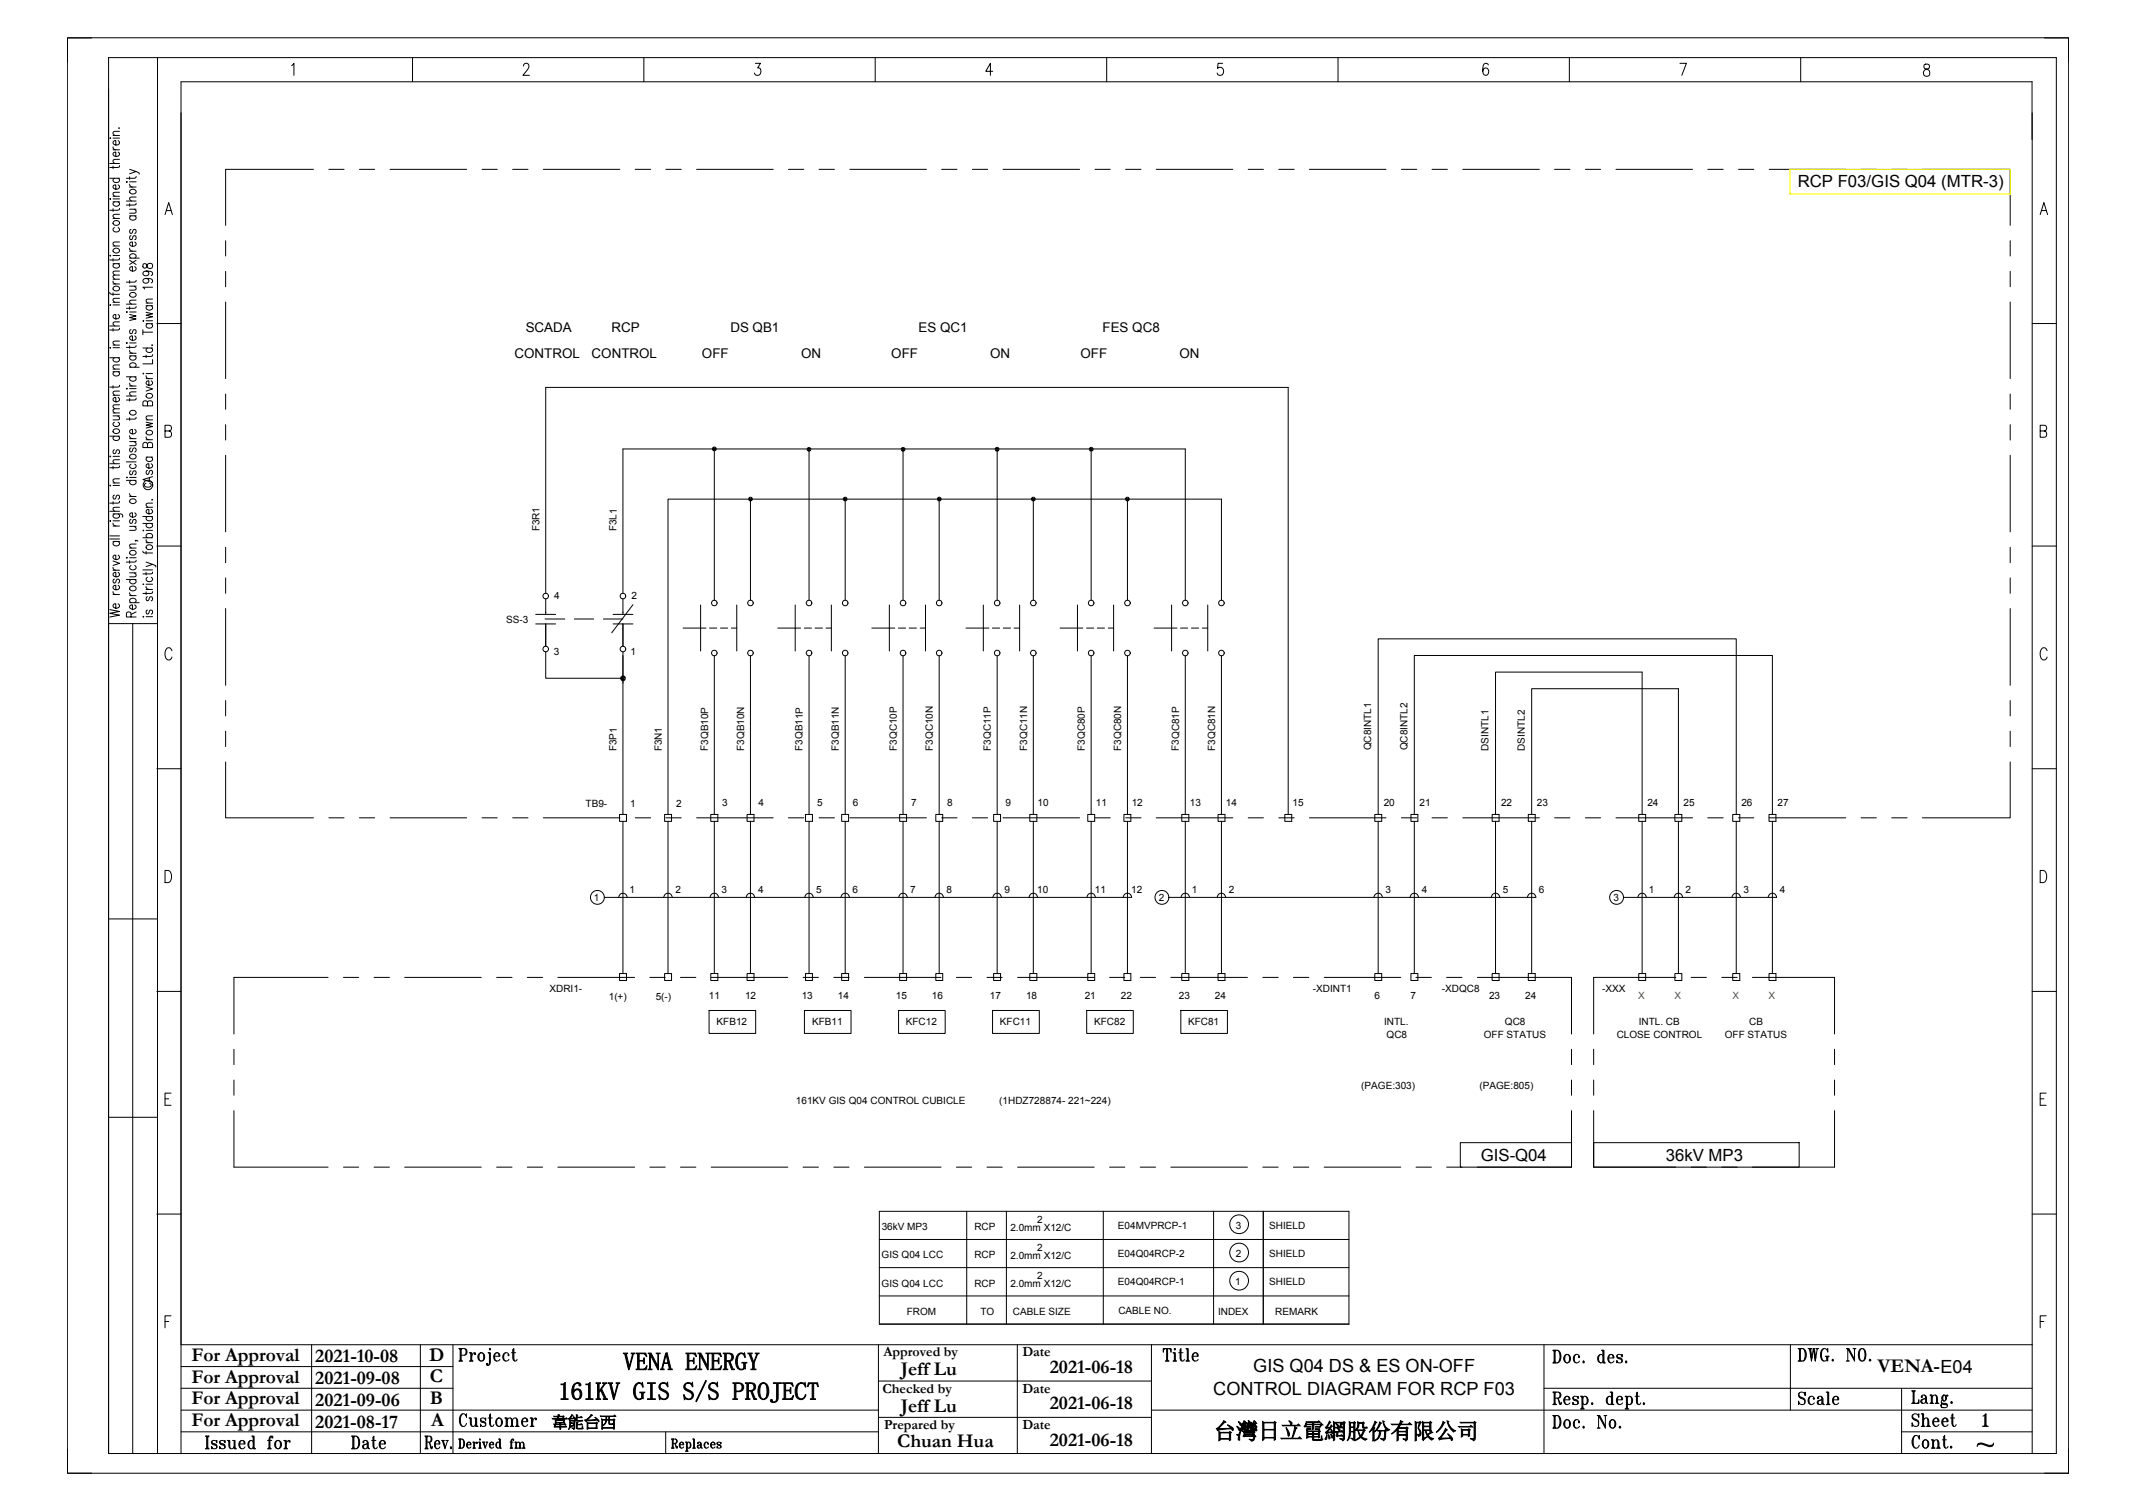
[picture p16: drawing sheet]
<svg xmlns="http://www.w3.org/2000/svg" width="297mm" height="210mm" viewBox="0 0 297 210" stroke-linecap="round" stroke-linejoin="round" font-family="sans-serif">
<defs><g id="words">
<g font-size="3.5">
<text x="86.6" y="190.4">VENA ENERGY</text>
<text x="77.6" y="194.5">161KV GIS S/S PROJECT</text>
</g>
<text font-size="3.1" x="168.8" y="200">台灣日立電網股份有限公司</text>
<g font-size="2.7">
<text x="26.6" y="189.1">For Approval</text>
<text x="43.8" y="189.3">2021-10-08</text>
<text x="59.7" y="189.1">D</text>
<text x="125.2" y="191.1">Jeff Lu</text>
<text x="146" y="190.8">2021-06-18</text>
<text x="261.1" y="190.7">VENA-E04</text>
<text x="26.6" y="195.2">For Approval</text>
<text x="26.6" y="192.2">For Approval</text>
<text x="43.8" y="195.4">2021-09-06</text>
<text x="43.8" y="192.3">2021-09-08</text>
<text x="59.8" y="192.1">C</text>
<text x="59.8" y="195.2">B</text>
<text x="125.2" y="196.2">Jeff Lu</text>
<text x="146" y="195.9">2021-06-18</text>
<text x="26.6" y="198.2">For Approval</text>
<text x="43.8" y="198.4">2021-08-17</text>
<text x="59.9" y="198.2">A</text>
<text x="124.8" y="201.1">Chuan Hua</text>
<text x="146" y="200.9">2021-06-18</text>
</g>
<g font-size="2.5">
<text x="174.3" y="190.7">GIS Q04 DS &amp; ES ON-OFF</text>
<text x="168.7" y="193.9">CONTROL DIAGRAM FOR RCP F03</text>
</g>
<g font-size="2.3">
<text x="250" y="26">RCP F03/GIS Q04 (MTR-3)</text>
<text x="205.9" y="161.3">GIS-Q04</text>
<text x="231.6" y="161.3">36kV MP3</text>
</g>
<text font-size="2.2" x="76.7" y="198.3">韋能台西</text>
<g font-size="1.9">
<text x="73.1" y="46.1">SCADA</text>
<text x="85" y="46.1">RCP</text>
<text x="101.6" y="46.1">DS QB1</text>
<text x="127.7" y="46.1">ES QC1</text>
<text x="153.3" y="46.1">FES QC8</text>
<text x="71.5" y="49.8">CONTROL</text>
<text x="82.3" y="49.8">CONTROL</text>
<text x="97.6" y="49.8">OFF</text>
<text x="111.4" y="49.8">ON</text>
<text x="123.9" y="49.8">OFF</text>
<text x="137.7" y="49.8">ON</text>
<text x="150.2" y="49.8">OFF</text>
<text x="164" y="49.8">ON</text>
<text x="122.8" y="188.5">Approved by</text>
<text x="142.2" y="188.5">Date</text>
<text x="122.7" y="193.5">Checked by</text>
<text x="142.2" y="193.5">Date</text>
<text x="122.9" y="198.6">Prepared by</text>
<text x="142.2" y="198.6">Date</text>
</g>
<g font-size="1.4">
<text x="75" y="73.9" transform="rotate(-90 75 73.9)">F3R1</text>
<text x="85.7" y="73.9" transform="rotate(-90 85.7 73.9)">F3L1</text>
<text x="77.1" y="83.2">4</text>
<text x="87.8" y="83.2">2</text>
<text x="70.4" y="86.6">SS-3</text>
<text x="77" y="91.1">3</text>
<text x="87.7" y="91.1">1</text>
<text x="85.7" y="104.4" transform="rotate(-90 85.7 104.4)">F3P1</text>
<text x="92" y="104.4" transform="rotate(-90 92 104.4)">F3N1</text>
<text x="98.4" y="104.3" transform="rotate(-90 98.4 104.3)">F3QB10P</text>
<text x="103.5" y="104.3" transform="rotate(-90 103.5 104.3)">F3QB10N</text>
<text x="111.6" y="104.3" transform="rotate(-90 111.6 104.3)">F3QB11P</text>
<text x="116.6" y="104.3" transform="rotate(-90 116.6 104.3)">F3QB11N</text>
<text x="124.7" y="104.3" transform="rotate(-90 124.7 104.3)">F3QC10P</text>
<text x="129.7" y="104.3" transform="rotate(-90 129.7 104.3)">F3QC10N</text>
<text x="137.8" y="104.3" transform="rotate(-90 137.8 104.3)">F3QC11P</text>
<text x="142.8" y="104.3" transform="rotate(-90 142.8 104.3)">F3QC11N</text>
<text x="150.8" y="104.3" transform="rotate(-90 150.8 104.3)">F3QC80P</text>
<text x="155.9" y="104.3" transform="rotate(-90 155.9 104.3)">F3QC80N</text>
<text x="163.9" y="104.3" transform="rotate(-90 163.9 104.3)">F3QC81P</text>
<text x="169" y="104.3" transform="rotate(-90 169 104.3)">F3QC81N</text>
<text x="190.6" y="104.3" transform="rotate(-90 190.6 104.3)">QC8INTL1</text>
<text x="195.7" y="104.3" transform="rotate(-90 195.7 104.3)">QC8INTL2</text>
<text x="207" y="104.3" transform="rotate(-90 207 104.3)">DSINTL1</text>
<text x="212" y="104.3" transform="rotate(-90 212 104.3)">DSINTL2</text>
<text x="81.4" y="112.2">TB9-</text>
<text x="87.6" y="112.2">1</text>
<text x="94" y="112.2">2</text>
<text x="100.4" y="112.1">3</text>
<text x="105.5" y="112.1">4</text>
<text x="113.6" y="112.1">5</text>
<text x="118.6" y="112.1">6</text>
<text x="126.7" y="112.1">7</text>
<text x="131.7" y="112.1">8</text>
<text x="139.8" y="112.1">9</text>
<text x="144.3" y="112.1">10</text>
<text x="152.4" y="112.1">11</text>
<text x="157.4" y="112.1">12</text>
<text x="165.4" y="112.1">13</text>
<text x="170.5" y="112.1">14</text>
<text x="179.7" y="112.1">15</text>
<text x="192.4" y="112.1">20</text>
<text x="197.4" y="112.1">21</text>
<text x="208.7" y="112.1">22</text>
<text x="213.7" y="112.1">23</text>
<text x="229.1" y="112.1">24</text>
<text x="234.1" y="112.1">25</text>
<text x="242.1" y="112.1">26</text>
<text x="247.2" y="112.1">27</text>
<text x="82.6" y="125.3">1</text>
<text x="87.5" y="124.1">1</text>
<text x="93.9" y="124.1">2</text>
<text x="100.3" y="124.1">3</text>
<text x="105.4" y="124.1">4</text>
<text x="113.5" y="124.1">5</text>
<text x="118.5" y="124.1">6</text>
<text x="126.6" y="124.1">7</text>
<text x="131.6" y="124.1">8</text>
<text x="139.7" y="124.1">9</text>
<text x="144.2" y="124.1">10</text>
<text x="152.3" y="124.1">11</text>
<text x="157.3" y="124.1">12</text>
<text x="161.2" y="125.3">2</text>
<text x="165.7" y="124.1">1</text>
<text x="170.9" y="124.1">2</text>
<text x="192.6" y="124.1">3</text>
<text x="197.7" y="124.1">4</text>
<text x="209" y="124.1">5</text>
<text x="214" y="124.1">6</text>
<text x="224.4" y="125.3">3</text>
<text x="229.2" y="124.1">1</text>
<text x="234.4" y="124.1">2</text>
<text x="242.4" y="124.1">3</text>
<text x="247.5" y="124.1">4</text>
<text x="76.4" y="137.8">XDRI1-</text>
<text x="182.5" y="137.8">-XDINT1</text>
<text x="200.5" y="137.8">-XDQC8</text>
<text x="222.8" y="137.8">-XXX</text>
<text x="84.6" y="138.9">1(+)</text>
<text x="91.2" y="138.9">5(-)</text>
<text x="98.6" y="138.8">11</text>
<text x="99.6" y="142.5">KFB12</text>
<text x="103.6" y="138.8">12</text>
<text x="111.5" y="138.8">13</text>
<text x="112.9" y="142.5">KFB11</text>
<text x="116.5" y="138.8">14</text>
<text x="124.6" y="138.8">15</text>
<text x="126" y="142.5">KFC12</text>
<text x="129.6" y="138.8">16</text>
<text x="137.6" y="138.8">17</text>
<text x="139" y="142.5">KFC11</text>
<text x="142.7" y="138.8">18</text>
<text x="150.8" y="138.8">21</text>
<text x="152.1" y="142.5">KFC82</text>
<text x="155.8" y="138.8">22</text>
<text x="163.9" y="138.8">23</text>
<text x="165.2" y="142.5">KFC81</text>
<text x="168.9" y="138.8">24</text>
<text x="191.1" y="138.8">6</text>
<text x="192.5" y="142.5">INTL.</text>
<text x="196.1" y="138.8">7</text>
<text x="207" y="138.8">23</text>
<text x="209.3" y="142.5">QC8</text>
<text x="212.1" y="138.8">24</text>
<text x="227.9" y="142.5">INTL. CB</text>
<text x="243.2" y="142.5">CB</text>
<text x="192.8" y="144.2">QC8</text>
<text x="206.3" y="144.2">OFF STATUS</text>
<text x="224.8" y="144.2">CLOSE CONTROL</text>
<text x="239.8" y="144.2">OFF STATUS</text>
<text x="110.7" y="153.4">161KV GIS Q04 CONTROL CUBICLE</text>
<text x="139" y="153.4">(1HDZ728874- 221~224)</text>
<text x="189.3" y="151.4">(PAGE:303)</text>
<text x="205.7" y="151.4">(PAGE:805)</text>
<text x="122.6" y="171">36kV MP3</text>
<text x="135.5" y="171">RCP</text>
<text x="140.5" y="171.1">2.0mm X12/C</text>
<text x="144.2" y="173.9">2</text>
<text x="144.2" y="170">2</text>
<text x="155.4" y="170.8">E04MVPRCP-1</text>
<text x="171.8" y="170.8">3</text>
<text x="176.5" y="170.8">SHIELD</text>
<text x="122.6" y="178.8">GIS Q04 LCC</text>
<text x="122.6" y="174.9">GIS Q04 LCC</text>
<text x="135.5" y="178.8">RCP</text>
<text x="135.5" y="174.9">RCP</text>
<text x="140.5" y="175">2.0mm X12/C</text>
<text x="140.5" y="178.9">2.0mm X12/C</text>
<text x="144.2" y="177.8">2</text>
<text x="155.4" y="178.6">E04Q04RCP-1</text>
<text x="155.4" y="174.7">E04Q04RCP-2</text>
<text x="171.7" y="178.6">1</text>
<text x="171.8" y="174.7">2</text>
<text x="176.5" y="174.7">SHIELD</text>
<text x="176.5" y="178.6">SHIELD</text>
<text x="126.1" y="182.7">FROM</text>
<text x="136.3" y="182.7">TO</text>
<text x="140.8" y="182.7">CABLE SIZE</text>
<text x="155.5" y="182.7">CABLE NO.</text>
<text x="169.4" y="182.7">INDEX</text>
<text x="177.3" y="182.7">REMARK</text>
</g>
<g font-size="1.4" fill="#f00">
<text x="227.8" y="138.8">X</text>
<text x="232.8" y="138.8">X</text>
<text x="240.9" y="138.8">X</text>
<text x="245.9" y="138.8">X</text>
</g>
</g></defs>
<g fill="none" stroke="#000" stroke-width=".14">
<path d="M9.4 5.3h278.2v199.5h-278.2zM12.7 5.3h-3.3v3.3M15.1 8h270.8v194h-270.8zM15.3 19.1v.1zM15.7 19.2h.9M15.7 18.8h.9M16.4 19.5a.31 .31 0 0 1 .2 .3 .31 .31 0 0 1-.2 .3l-.2 .1a.36 .36 0 0 1-.4-.1 .36 .36 0 0 1 0-.5l.3-.1v.7M16.6 17.8h-.1M16.6 18.3h-.8l-.1 .3 .3 .2M21.9 8v193.9M40.5 9.1l.4-.3v1.7M57.4 8v3.4"/>
<path d="M72.8 9.2v-.2l.2-.2h.3l.2 .2a.62 .62 0 0 1-.1 .7l-.7 .8h.9M89.5 8v3.4M105 8.8h.7l-.3 .6a.52 .52 0 0 1 .4 .6 .52 .52 0 0 1-.6 .5l-.2-.1-.1-.3M121.7 8v3.4M138 9.9h-.9l.6-1.1v1.7M153.9 8v3.4M170 8.8h-.6l-.1 .7a.52 .52 0 0 1 .7 .1 .52 .52 0 0 1 0 .7 .52 .52 0 0 1-.7 0l-.1-.2M186 8v3.4M206.9 9v-.1l-.3-.1a.91 .91 0 0 0-.4 1.1v.3a.38 .38 0 0 0 .4 .3 .38 .38 0 0 0 .3-.3 .48 .48 0 0 0 0-.5 .48 .48 0 0 0-.5-.2l-.2 .4M218.2 8v3.4M233.6 8.8h.9l-.7 1.7M250.4 8v3.4"/>
<path d="M267.6 9a.37 .37 0 0 0 .1 .5 .56 .56 0 0 1 .6 .4 .56 .56 0 0 1-.3 .7 .49 .49 0 0 1-.6-.4 .49 .49 0 0 1 .4-.6l.3-.1a.37 .37 0 0 0 .1-.5l-.2-.1zM282.5 11.3v8.1M282.6 11.4h-257.4v190.6M282.6 15.7v186.3M284.3 5.3h3.3v3.3M15.3 35.5h.1zM15.3 24.8h1.3M15.3 22.7h1.3M15.3 27.6v.1zM15.7 23.1v.3M15.7 29v.4M15.7 35.9v.4"/>
<path d="M15.7 36.6h.9M15.7 35.5h.9M15.7 28h.9M15.7 27.6h.9M15.7 39.1a.36 .36 0 0 0 .4 .4M15.7 20.4a.36 .36 0 0 0 .4 .4M15.7 39.5h.9M15.7 38.8h.9M15.7 34.2h.9M15.7 30.4h.9M15.7 27.3h.9M15.7 20.8h.9"/>
<path d="M15.8 39.9a.43 .43 0 0 1 .5-.1 .43 .43 0 0 1 .3 .5 .43 .43 0 0 1-.6 .1 .43 .43 0 0 1-.2-.5zM15.8 34.7a.42 .42 0 0 1 .5-.2 .42 .42 0 0 1 .3 .5 .42 .42 0 0 1-.6 .2 .42 .42 0 0 1-.2-.5zM15.8 30.8a.43 .43 0 0 1 .5-.2 .43 .43 0 0 1 .3 .6 .43 .43 0 0 1-.6 .1 .43 .43 0 0 1-.2-.5zM15.9 36.6a.29 .29 0 0 0-.2 .3 .29 .29 0 0 0 .2 .3 .41 .41 0 0 0 .5 0 .41 .41 0 0 0 .2-.4l-.2-.2M15.9 31.6a.31 .31 0 0 0-.2 .3 .31 .31 0 0 0 .2 .3h.2a.36 .36 0 0 0 .4-.1 .36 .36 0 0 0 .1-.4l-.2-.1M15.9 28l-.1 .2a.44 .44 0 0 0 .3 .5 .44 .44 0 0 0 .5-.3v-.2l-.2-.2M15.9 24.8a.29 .29 0 0 0-.2 .3 .29 .29 0 0 0 .2 .2l.2 .1a.36 .36 0 0 0 .4-.1 .36 .36 0 0 0 .1-.4l-.2-.1M16.4 25.7a.29 .29 0 0 1 .2 .3 .29 .29 0 0 1-.2 .3h-.2a.36 .36 0 0 1-.4-.1 .36 .36 0 0 1 0-.4l.3-.1v.6M16.4 21.1a.29 .29 0 0 1 .2 .3 .29 .29 0 0 1-.2 .3h-.2a.36 .36 0 0 1-.4-.1 .36 .36 0 0 1 0-.4l.3-.1v.6M16.6 35.9v.2h-.2h-1.1M16.6 29v.2h-.2h-1.1M16.6 23v.2l-.2 .1h-1.1"/>
<path d="M16.6 38.2l-.8 .1-.1 .2 .3 .3M16.6 37.7h-.8l-.1 .3 .3 .2M16.6 33.6l-.8 .1-.1 .2 .3 .3M16.6 29.8h-.8l-.1 .3 .3 .3M16.6 26.7l-.8 .1-.1 .2 .3 .3M16.6 22.1l-.8 .1-.1 .3 .3 .2M17.6 25.3h.1zM17.6 27.9h1.3M18 23.5l.9 .3-.9 .4M18 24.6v.3M18 28.3v.4M18 39v.4"/>
<path d="M18 39.8h.9M18 35.9h1.4M18 30h.9M18 29.1h.9M18 25.3h.9M18 36.2l.9 .6M18 34.9h.9M18 26h.9M18 34.5a.39 .39 0 0 0 .4 .4M18 25.6a.36 .36 0 0 0 .4 .4M18.1 26.5a.42 .42 0 0 1 .5-.2 .42 .42 0 0 1 .3 .5 .42 .42 0 0 1-.6 .2 .42 .42 0 0 1-.2-.5zM18.2 35.9l-.1-.1a.44 .44 0 0 1 .3-.6 .44 .44 0 0 1 .5 .3v.2l-.2 .2"/>
<path d="M18.2 32.8a.29 .29 0 0 0-.2 .2 .29 .29 0 0 0 .2 .3h.1l.2-.5h.2a.29 .29 0 0 1 .2 .2 .29 .29 0 0 1-.2 .3M18.2 31.9a.31 .31 0 0 0-.2 .3 .31 .31 0 0 0 .2 .3l.2-.2 .1-.4h.2a.31 .31 0 0 1 .2 .3 .31 .31 0 0 1-.2 .3M18.2 30l-.1 .1a.44 .44 0 0 0 .3 .5 .44 .44 0 0 0 .5-.2v-.2l-.2-.2M18.7 39.8l.2 .2v.3h-.9M18.7 29.1l.2 .2v.3h-.9M18.7 37.1a.31 .31 0 0 1 .2 .2 .31 .31 0 0 1-.2 .3l-.2 .1a.36 .36 0 0 1-.4-.1 .36 .36 0 0 1 0-.4l.3-.1v.6M18.7 33.6l.2 .1a.44 .44 0 0 1-.3 .6 .44 .44 0 0 1-.6-.3l.2-.3 .2-.1v.6M18.9 39v.1l-.2 .1h-1.1M18.9 28.2v.3h-.2h-1.1M18.9 24.5v.2l-.2 .1h-1.1M18.9 23.8l.5 .2v.2M18.9 36.2l-.9 .6"/>
<path d="M18.9 27.4h-.8l-.1 .3 .3 .2M19.9 36.7a.34 .34 0 0 0 0 .4 .34 .34 0 0 0 .3 .2l.1-.1a.54 .54 0 0 1 .3-.5 .54 .54 0 0 1 .5 0 .43 .43 0 0 1-.3 .6 .43 .43 0 0 1-.4-.5l-.2-.2zM20.3 38.7a.35 .35 0 0 1 .4 .4 .39 .39 0 0 1-.6 .3 .39 .39 0 0 1 0-.7h.2a.63 .63 0 0 1 .9 .4l-.2 .2M20.3 37.7a.35 .35 0 0 1 .4 .3 .39 .39 0 0 1-.6 .4 .39 .39 0 0 1 0-.7h.2a.63 .63 0 0 1 .9 .4l-.2 .2M21.2 39.9h-1.3l.2 .3M22.9 29.8l.6-1.6 .5 1.6M23.1 29.3h.7M31.4 33.5v2.1M31.4 37.7v2.2M43.6 23.5h-12.2v7.8M45.7 23.5h2.1M50 23.5h2.1"/>
<path d="M54.2 23.5h10.7M67 23.5h2.1M71.3 23.5h2.1M75.5 23.5h10.7M88.3 23.5h2.2M92.6 23.5h2.1M96.9 23.5h10.6M109.6 23.5h2.2M113.9 23.5h2.1M118.2 23.5h10.6M130.9 23.5h2.2M135.2 23.5h2.1"/>
<path d="M139.5 23.5h10.6M152.3 23.5h2.1M156.5 23.5h2.1M160.8 23.5h10.6M173.6 23.5h2.1M177.8 23.5h2.2M182.1 23.5h10.6M194.9 23.5h2.1M199.1 23.5h2.2M203.4 23.5h10.6M216.2 23.5h2.1M220.4 23.5h2.2"/>
<path d="M224.7 23.5h10.6M237.5 23.5h2.1M241.7 23.5h2.2M246 23.5h10.6M258.8 23.5h2.1M263 23.5h2.2M267.3 23.5h12.2v7.8M279.5 33.5v2.1M279.5 37.7v2.2M283.7 29.8l.5-1.6 .5 1.6M283.9 29.3h.6M15.3 48.3h.1z"/>
<path d="M15.3 42.4h.1zM15.3 40.6v.2l.2 .1h1.1M15.3 49.7h1.3M15.3 45.3h1.3M15.7 40.7v.4M15.7 45.7v.3M15.7 53.6v.3M15.7 57.8h.9M15.7 51.7h.9M15.7 48.3h.9M15.7 42.4h.9M15.7 57.4h.9"/>
<path d="M15.7 54.9h.9M15.7 51.3h.9M15.7 48h.9M15.7 42h.9M15.8 59.7a.43 .43 0 0 1 .5-.1 .43 .43 0 0 1 .3 .5 .43 .43 0 0 1-.6 .2 .43 .43 0 0 1-.2-.6zM15.9 58.7a.29 .29 0 0 0-.2 .3 .29 .29 0 0 0 .2 .2l.2 .1a.36 .36 0 0 0 .4-.1 .36 .36 0 0 0 .1-.4l-.2-.1M15.9 51.7a.29 .29 0 0 0-.2 .2 .29 .29 0 0 0 .2 .3l.2 .1a.36 .36 0 0 0 .4-.1 .36 .36 0 0 0 .1-.5h-.2M15.9 49.7a.29 .29 0 0 0-.2 .3 .29 .29 0 0 0 .2 .3h.2a.36 .36 0 0 0 .4-.1 .36 .36 0 0 0 .1-.4l-.2-.1M16.4 57.8l.2 .3v.2l-.9 .1M16.4 55.2a.29 .29 0 0 1 .2 .3 .29 .29 0 0 1-.2 .3 .41 .41 0 0 1-.5 0 .41 .41 0 0 1-.1-.5l.3-.1v.7M16.4 43.7a.31 .31 0 0 1 .2 .3 .31 .31 0 0 1-.2 .3h-.2a.36 .36 0 0 1-.4-.1 .36 .36 0 0 1 0-.4l.3-.1v.6M16.6 53.5v.3h-.2h-1.1"/>
<path d="M16.6 45.6v.2l-.2 .1h-1.1M16.6 56.8l-.8 .1-.1 .2 .3 .3M16.6 56.3h-.8l-.1 .3 .3 .2M16.6 54.4h-.8l-.1 .3 .3 .2M16.6 50.7l-.8 .1-.1 .2 .3 .3M16.6 47.4h-.8l-.1 .3 .3 .3M16.6 44.7l-.8 .1-.1 .3 .3 .2M16.6 41.5h-.8l-.1 .3 .3 .2M17.6 52.4h1.3M17.6 55h1.3M17.6 42.3h1.3M17.6 53.9v.2z"/>
<path d="M17.6 47.6v.1zM17.6 43.3v.1zM18 43.7l.9 .2-.9 .2 .9 .2-.9 .2M18 42.6v.4M18 48.1v.3M18 55.4v.3M18 58.1v.3M18 54h.9M18 51h1.4M18 49.5h.9M18 47.7h.9M18 43.4h.9"/>
<path d="M18 53.6h.9M18 49.1h.9M18 53.2a.36 .36 0 0 0 .4 .4M18 48.7a.36 .36 0 0 0 .4 .4M18.1 57.2a.43 .43 0 0 1 .5-.2 .43 .43 0 0 1 .3 .5 .43 .43 0 0 1-.6 .2 .43 .43 0 0 1-.2-.5zM18.1 40.8a.43 .43 0 0 1 .5-.2 .43 .43 0 0 1 .3 .6 .43 .43 0 0 1-.6 .1 .43 .43 0 0 1-.2-.5zM18.2 52.4a.29 .29 0 0 0-.2 .2 .29 .29 0 0 0 .2 .3 .41 .41 0 0 0 .5 0 .41 .41 0 0 0 .2-.4l-.2-.1M18.2 51a.31 .31 0 0 1-.2-.2 .31 .31 0 0 1 .2-.3l.2-.1a.36 .36 0 0 1 .4 .1 .36 .36 0 0 1 .1 .4l-.2 .1M18.2 49.5a.29 .29 0 0 0-.2 .2 .29 .29 0 0 0 .2 .3l.2 .1a.36 .36 0 0 0 .4-.1 .36 .36 0 0 0 .1-.5h-.2M18.2 45.8a.32 .32 0 0 0-.1 .5h.2l.2-.4 .2-.1a.32 .32 0 0 1 .2 .5l-.2 .1M18.7 59.7a.31 .31 0 0 1 .2 .3 .31 .31 0 0 1-.2 .3h-.2a.36 .36 0 0 1-.4-.1 .36 .36 0 0 1 0-.4l.3-.1v.6M18.7 46.7a.31 .31 0 0 1 .2 .3 .31 .31 0 0 1-.2 .3h-.2a.36 .36 0 0 1-.4-.1 .36 .36 0 0 1 0-.4l.3-.1v.6"/>
<path d="M18.9 58v.2h-.2h-1.1M18.9 55.3v.3h-.2h-1.1M18.9 48v.2l-.2 .1h-1.1M18.9 42.6v.2h-.2h-1.1M18.9 54.5h-.8l-.1 .3 .3 .2M18.9 41.7l-.8 .1-.1 .2 .3 .3M19.9 44.6h.1zM19.9 48.4h1.3M19.9 46.2h1.3M19.9 45.8v.7M19.9 51.9v.1zM20.3 58.7l.9 .2-.9 .2 .9 .2-.9 .2"/>
<path d="M20.3 53.8l.9 .3-.9 .3M20.3 43.4l.9 .2-.9 .2 .9 .2-.9 .2M20.3 49.4v.3M20.3 51.9h.9M20.3 45h.9M20.3 44.6h.9M20.3 42.5h.9M20.3 58.4h.9M20.3 52.6h.9M20.3 42.1h.9M20.3 52.2a.36 .36 0 0 0 .4 .4M20.4 59.9a.43 .43 0 0 1 .5-.1 .43 .43 0 0 1 .2 .5 .43 .43 0 0 1-.5 .2 .43 .43 0 0 1-.2-.6z"/>
<path d="M20.4 54.8a.43 .43 0 0 1 .5-.1 .43 .43 0 0 1 .2 .5 .43 .43 0 0 1-.5 .2 .43 .43 0 0 1-.2-.6zM20.5 56l.1-.3h.5l.1 .3v.4h-1.3v-.4a.33 .33 0 0 1 .3-.3 .33 .33 0 0 1 .3 .3v.4M20.5 48.4a.31 .31 0 0 0-.2 .3 .31 .31 0 0 0 .2 .2l.2 .1a.36 .36 0 0 0 .4-.1 .36 .36 0 0 0 0-.4l-.1-.1M20.5 45a.31 .31 0 0 0-.2 .3 .31 .31 0 0 0 .2 .3h.2a.36 .36 0 0 0 .4-.1 .36 .36 0 0 0 0-.4l-.1-.1M20.5 42.5a.29 .29 0 0 0-.2 .3 .29 .29 0 0 0 .2 .2 .41 .41 0 0 0 .5 .1 .41 .41 0 0 0 .1-.5l-.1-.1M21 52.9a.31 .31 0 0 1 .2 .3 .31 .31 0 0 1-.2 .3h-.2a.36 .36 0 0 1-.4-.1 .36 .36 0 0 1 0-.4l.3-.1v.6M21.1 47.9v.1M21.2 50v.6h-1.3M21.2 49.3l-.1 .2h-.1h-1.1M21.2 57.8h-.8l-.1 .3 .3 .3M21.2 41.6h-.8l-.1 .3 .3 .2M21.8 45h3.4"/>
<path d="M22.9 59.9h.6a.4 .4 0 0 0 .4-.4 .4 .4 0 0 0-.4-.4h-.6v1.7h.6a.45 .45 0 0 0 .4-.5 .45 .45 0 0 0-.4-.4M31.4 42v10.6M31.4 54.8v2.1M31.4 59v2.2M279.5 42v10.6M279.5 54.8v2.1M279.5 59v2.2M282.6 45h3.3M283.7 59.9h.6a.4 .4 0 0 0 .3-.4 .4 .4 0 0 0-.3-.4h-.6v1.7h.6a.45 .45 0 0 0 .3-.5 .45 .45 0 0 0-.3-.4M15.3 72.4h.1zM15.3 67.5h.1zM15.3 63.4h.1z"/>
<path d="M15.3 60.6h1.3M15.3 74.9h1.3M15.3 74.5h1.3M15.3 71.1h1.3M15.3 64.4h1.3M15.7 78l.9 .3-.9 .3M15.7 71.4l1.2 .1 .2 .1-.1 .3M15.7 75.3h.9M15.7 72.4h.9M15.7 64.8v.4M15.7 69.7v.4M15.7 67.5h.9"/>
<path d="M15.7 63.4h.9M15.7 78.8a.36 .36 0 0 0 .4 .4M15.7 72.7a.36 .36 0 0 0 .4 .4M15.7 79.2h.9M15.7 73.1h.9M15.7 67.1h.9M15.9 75.3a.31 .31 0 0 0-.2 .2 .31 .31 0 0 0 .2 .3l.2 .1a.36 .36 0 0 0 .4-.1 .36 .36 0 0 0 .1-.4l-.2-.1M15.9 71.4l-.1 .1a.44 .44 0 0 0 .3 .6 .44 .44 0 0 0 .5-.3v-.2l-.2-.2M15.9 68.8a.32 .32 0 0 0-.1 .5h.2l.2-.4 .2-.1a.32 .32 0 0 1 .2 .5l-.2 .1M15.9 62.5a.29 .29 0 0 0-.2 .3 .29 .29 0 0 0 .2 .3l.1-.1 .2-.4 .2-.1a.29 .29 0 0 1 .2 .3 .29 .29 0 0 1-.2 .3M15.9 60.6a.29 .29 0 0 0-.2 .3 .29 .29 0 0 0 .2 .3h.2a.36 .36 0 0 0 .4-.1 .36 .36 0 0 0 .1-.4l-.2-.1M16.4 79.5a.31 .31 0 0 1 .2 .3 .31 .31 0 0 1-.2 .3l-.2 .1a.36 .36 0 0 1-.4-.1 .36 .36 0 0 1 0-.4l.3-.2v.7"/>
<path d="M16.4 77.2l.2 .1a.44 .44 0 0 1-.3 .5 .44 .44 0 0 1-.6-.3l.1-.3h.3v.6M16.6 69.7v.2h-.2h-1.1M16.6 64.7v.3h-.2h-1.1M16.6 70.5h-.8l-.1 .3 .3 .3M16.6 66.5l-.8 .1-.1 .3 .3 .2M16.6 63.9h-.8l-.1 .3 .3 .2M17.6 66.8h1.3M17.6 64.2h1.3M17.6 77.5v.1zM17.6 66.3v.1zM18 79.6h.9M18 77.9v.4"/>
<path d="M18 77.5h.9M18 73.2h.9M18 66.4h.9M18 61.4h.9M18 76.2h.9M18 69h.9M18 61h.9M18 68.6a.36 .36 0 0 0 .4 .4M18 60.6a.36 .36 0 0 0 .4 .4M18.1 76.6a.43 .43 0 0 1 .5-.1 .43 .43 0 0 1 .3 .5 .43 .43 0 0 1-.6 .2 .43 .43 0 0 1-.2-.6zM18.1 69.5a.43 .43 0 0 1 .5-.2 .43 .43 0 0 1 .3 .5 .43 .43 0 0 1-.6 .2 .43 .43 0 0 1-.2-.5zM18.1 63.3a.43 .43 0 0 1 .5-.2 .43 .43 0 0 1 .3 .5 .43 .43 0 0 1-.6 .2 .43 .43 0 0 1-.2-.5z"/>
<path d="M18.2 78.6a.29 .29 0 0 0-.2 .3 .29 .29 0 0 0 .2 .2 .41 .41 0 0 0 .5 .1 .41 .41 0 0 0 .2-.5l-.2-.1M18.2 72.2a.32 .32 0 0 0-.1 .5h.2l.2-.5h.2a.32 .32 0 0 1 .2 .5h-.2M18.2 66.8l-.1 .1a.44 .44 0 0 0 .3 .5 .44 .44 0 0 0 .5-.3v-.1l-.2-.2M18.2 65.4a.32 .32 0 0 0-.1 .5h.2l.2-.4 .2-.1a.32 .32 0 0 1 .2 .5l-.2 .1M18.2 64.5a.29 .29 0 0 0-.2 .3 .29 .29 0 0 0 .2 .3h.2a.36 .36 0 0 0 .4-.1 .36 .36 0 0 0 .1-.4l-.2-.1M18.2 62.2a.31 .31 0 0 0-.2 .3 .31 .31 0 0 0 .2 .3h.1l.2-.5 .2-.1a.31 .31 0 0 1 .2 .3 .31 .31 0 0 1-.2 .3M18.7 79.6l.2 .3v.2l-.9 .1M18.7 73.2l.2 .2v.3h-.9M18.7 61.4l.2 .2v.3h-.9M18.7 71.3a.29 .29 0 0 1 .2 .3 .29 .29 0 0 1-.2 .2l-.2 .1a.36 .36 0 0 1-.4-.1 .36 .36 0 0 1 0-.4l.3-.1v.6M18.9 75.1v.1v-.1l.3 .1M18.9 77.9v.2h-.2h-1.1"/>
<path d="M18.9 75.6l-.8 .1-.1 .2 .3 .3M19.9 73.7h.1zM19.9 76.6v.2l.2 .1h1.1M19.9 72.7h1.3M19.9 71.8h1.3M19.9 79.2h1.3M19.9 74.7h1.3M20.3 67.2a.28 .28 0 0 0-.2 .3 .28 .28 0 0 0 .3 .2h.3a.28 .28 0 0 0 .3-.2 .28 .28 0 0 0-.2-.3M20.3 78.1l.9 .3-.9 .3M20.3 76.6v.4M20.3 79.5v.4M20.3 73.7h.9"/>
<path d="M20.3 63.5h.9M20.3 75.4h.9M20.3 70.5h.9M20.3 61.1h.9M20.3 75a.39 .39 0 0 0 .4 .4M20.3 60.7a.36 .36 0 0 0 .4 .4M20.4 75.9a.43 .43 0 0 1 .5-.2 .43 .43 0 0 1 .2 .5 .43 .43 0 0 1-.5 .2 .43 .43 0 0 1-.2-.5zM20.5 74.7a.29 .29 0 0 1-.2-.2 .29 .29 0 0 1 .2-.3l.2-.1a.36 .36 0 0 1 .4 .1 .36 .36 0 0 1 0 .5h-.1M20.5 72.7a.29 .29 0 0 0-.2 .3 .29 .29 0 0 0 .2 .3 .41 .41 0 0 0 .5 0 .41 .41 0 0 0 .1-.4l-.1-.2M20.5 71.8a.29 .29 0 0 0-.2 .3 .29 .29 0 0 0 .2 .2l.2 .1a.36 .36 0 0 0 .4-.1 .36 .36 0 0 0 0-.4l-.1-.1M20.5 65.4a.31 .31 0 0 0-.2 .3 .31 .31 0 0 0 .2 .2h.1l.2-.5h.2a.31 .31 0 0 1 .2 .3 .31 .31 0 0 1-.2 .2M20.5 63.5a.29 .29 0 0 0-.2 .3 .29 .29 0 0 0 .2 .3 .41 .41 0 0 0 .5 0 .41 .41 0 0 0 .1-.5l-.1-.1"/>
<path d="M20.5 61.7a.37 .37 0 0 1 .4-.2 .37 .37 0 0 1 .3 .2v.5h-1.3v-.6l.2-.1 .3 .1 .1 .6M20.8 66.4v.5M21 70.8a.29 .29 0 0 1 .2 .3 .29 .29 0 0 1-.2 .3 .41 .41 0 0 1-.5 0 .41 .41 0 0 1-.1-.5l.3-.1v.6M21 64.5a.29 .29 0 0 1 .2 .2 .29 .29 0 0 1-.2 .3 .41 .41 0 0 1-.5 0 .41 .41 0 0 1-.1-.4l.3-.1v.6M21.1 69.4l.1 .1h-.1M21.2 79.5l-.1 .2-.1 .1h-1.1M21.2 78.4l.5 .2v.2M21.2 66.2l-1.3 .5 1.3 .4M21.2 69.9l-.8 .1-.1 .2 .3 .3M21.8 75.9h3.4M31.4 63.3v10.6M31.4 76.1v2.1"/>
<path d="M99.3 62.4v21M104.3 69.4v14M112.5 62.5v20.9M117.5 69.4v14M125.6 62.4v21M130.6 69.4v14M138.7 62.4v21M143.7 69.4v14M151.7 62.4v21M156.8 69.4v14M279.5 63.3v10.6M279.5 76.1v2.1"/>
<path d="M282.6 75.9h3.3M15.1 86.7h6.7M15.3 84.7l1.3 .3-1.3 .2 1.3 .3-1.3 .3M15.7 82.2a.36 .36 0 0 0 .4 .4M15.7 82.6h.9M15.9 80.5a.29 .29 0 0 0-.2 .3 .29 .29 0 0 0 .2 .2l.2-.1 .1-.4h.2a.29 .29 0 0 1 .2 .3 .29 .29 0 0 1-.2 .2M16.4 83.9a.29 .29 0 0 1 .2 .3 .29 .29 0 0 1-.2 .3 .41 .41 0 0 1-.5 0 .41 .41 0 0 1-.1-.5l.3-.1v.6M16.4 81.3a.31 .31 0 0 1 .2 .3 .31 .31 0 0 1-.2 .3l-.2 .1a.36 .36 0 0 1-.4-.1 .36 .36 0 0 1 0-.4l.3-.2v.7M17.6 80.5h1.3M18 83.8h1.4M18 82.8h.9M18 82.4a.36 .36 0 0 0 .4 .4"/>
<path d="M18.1 81.6a.43 .43 0 0 1 .5-.2 .43 .43 0 0 1 .3 .6 .43 .43 0 0 1-.6 .1 .43 .43 0 0 1-.2-.5zM18.2 85.8v-.5a.33 .33 0 0 0-.3-.3 .33 .33 0 0 0-.3 .3v.5h1.3M18.2 83.8a.31 .31 0 0 1-.2-.3 .31 .31 0 0 1 .2-.3l.2-.1a.36 .36 0 0 1 .4 .1 .36 .36 0 0 1 .1 .5l-.2 .1M18.2 80.5l-.1 .1a.44 .44 0 0 0 .3 .6 .44 .44 0 0 0 .5-.3v-.2l-.2-.2M18.5 86.7v115.3M18.7 84.1a.29 .29 0 0 1 .2 .2 .29 .29 0 0 1-.2 .3 .41 .41 0 0 1-.5 0 .41 .41 0 0 1-.1-.4l.3-.1v.6M18.9 85l-.7 .4M19.9 81.2h.1zM19.9 85.6v.2zM20.3 85.7h.9M20.3 82.3v.3M20.3 81.2h.9"/>
<path d="M20.3 81.9h.9M20.3 81.5a.39 .39 0 0 0 .4 .4M20.5 84.8a.32 .32 0 0 0-.1 .5h.2l.2-.5h.2a.32 .32 0 0 1 .1 .5h-.1M20.5 82.9a.31 .31 0 0 0-.2 .3 .31 .31 0 0 0 .2 .3l.2-.1 .1-.4 .2-.1a.31 .31 0 0 1 .2 .3 .31 .31 0 0 1-.2 .3M20.5 80.2a.29 .29 0 0 0-.2 .3 .29 .29 0 0 0 .2 .3h.2a.36 .36 0 0 0 .4-.1 .36 .36 0 0 0 0-.4l-.1-.1M21.2 82.2l-.1 .2-.1 .1h-1.1M23.9 90.4a.45 .45 0 0 0-.4-.4 .45 .45 0 0 0-.5 .4 1.07 1.07 0 0 0 .3 1.3 .49 .49 0 0 0 .6-.4M31.4 80.3v2.2M31.4 84.6v10.6M31.4 97.4v2.1M74.5 86.7h2.7M74.5 85.4h2.7"/>
<path d="M75.8 86h2.7M75.9 90.6v3.7h10.7M75.9 82.4v-28.6h103.2v59.4M75.9 83.2v2.2M75.9 86.7v3.1M79.9 86h2.7M83.9 86h2.7M85.2 85.4h2.8M85.2 86.7h2.8M86.6 82.4v-20h78.2v21M86.6 83.2v2.2M86.6 86.7v3.1"/>
<path d="M86.6 90.6v22.6M88 84l-2.9 4M95 87.3h3.2M97.4 84.1v6.4M98.7 87.3h1M99.3 91.2v22M100.2 87.3h1M101.7 87.3h.7M102.4 84.1v6.4M104.3 91.2v22M108.2 87.3h3.1M110.6 84.1v6.4"/>
<path d="M111.8 87.3h1M112.5 91.2v22M113.3 87.3h1.1M114.8 87.3h.8M115.6 84.1v6.4M117.5 91.2v22M121.2 87.3h3.2M123.7 84.1v6.4M124.9 87.3h1M125.6 91.2v22M126.4 87.3h1M127.9 87.3h.8"/>
<path d="M128.7 84.1v6.4M130.6 91.2v22M134.3 87.3h3.2M136.7 84.1v6.4M138 87.3h1M138.7 91.2v22M139.5 87.3h1M141 87.3h.8M141.8 84.1v6.4M143.7 91.2v22M147.4 87.3h3.2M149.8 84.1v6.4"/>
<path d="M151.1 87.3h1M151.7 91.2v22M152.6 87.3h1M154.1 87.3h.7M154.8 84.1v6.4M156.8 91.2v22M160.5 87.3h3.2M162.9 84.1v6.4M164.1 87.3h1M164.8 91.2v22M165.7 87.3h1M167.2 87.3h.7"/>
<path d="M167.9 84.1v6.4M169.8 83.4v-14h-76.9v43.8M169.8 91.2v22M279.5 80.3v2.2M279.5 84.6v10.6M279.5 97.4v2.1M284.6 90.4a.45 .45 0 0 0-.4-.4 .45 .45 0 0 0-.5 .4 1.07 1.07 0 0 0 .4 1.3 .49 .49 0 0 0 .5-.4M21.8 106.8h3.4M31.4 105.9v7.8h12.2M31.4 101.6v2.2M45.7 113.7h2.1M50 113.7h2.1"/>
<path d="M54.2 113.7h10.7M67 113.7h2.1M71.3 113.7h2.1M75.5 113.7h10.7M86.1 113.2h1v1h-1zM86.6 114.2v21.1M88.3 113.7h2.2M92.4 113.2h1v1h-1zM92.6 113.7h2.1M92.9 114.2v21.1M96.9 113.7h10.6M98.8 113.2h1v1h-1z"/>
<path d="M99.3 114.2v21.1M103.9 113.2h.9v1h-.9zM104.3 114.2v21.1M109.6 113.7h2.2M112 113.2h1v1h-1zM112.5 114.2v21.1M113.9 113.7h2.1M117 113.2h1v1h-1zM117.5 114.2v21.1M118.2 113.7h10.6M125.1 113.2h1v1h-1zM125.6 114.2v21.1"/>
<path d="M130.1 113.2h1v1h-1zM130.6 114.2v21.1M130.9 113.7h2.2M135.2 113.7h2.1M138.2 113.2h.9v1h-.9zM138.7 114.2v21.1M139.5 113.7h10.6M143.2 113.2h1v1h-1zM143.7 114.2v21.1M151.2 113.2h1v1h-1zM151.7 114.2v21.1M152.3 113.7h2.1"/>
<path d="M156.3 113.2h.9v1h-.9zM156.5 113.7h2.1M156.8 114.2v21.1M160.8 113.7h10.6M164.3 113.2h1v1h-1zM164.8 114.2v21.1M169.4 113.2h.9v1h-.9zM169.8 114.2v21.1M173.6 113.7h2.1M177.8 113.7h2.1M178.6 113.2h1v1h-1zM182.1 113.7h10.6"/>
<path d="M191.2 113.2h.9v1h-.9zM191.6 113.2v-24.4h49.8v24.4M191.6 114.2v21.1M194.9 113.7h2.1M196.2 113.2h.9v1h-.9zM196.7 113.2v-22.1h49.7v22.1M196.7 114.2v21.1M199.1 113.7h2.2M203.4 113.7h10.6M207.5 113.2h.9v1h-.9zM207.9 113.2v-19.8h20.4v19.8M207.9 114.2v21.1"/>
<path d="M212.5 113.2h1v1h-1zM213 113.2v-17.5h20.4v17.5M213 114.2v21.1M216.2 113.7h2.1M220.4 113.7h2.2M224.7 113.7h10.6M227.9 113.2h.9v1h-.9zM228.3 114.2v21.1M232.9 113.2h.9v1h-.9zM233.4 114.2v21.1M237.5 113.7h2.1M240.9 113.2h1v1h-1z"/>
<path d="M241.4 114.2v21.1M241.7 113.7h2.2M246 113.2h.9v1h-.9zM246 113.7h10.6M246.4 114.2v21.1M258.8 113.7h2.1M263 113.7h2.2M279.5 105.9v7.8h-12.2M279.5 101.6v2.2M282.6 106.8h3.3M15.1 127.7h6.7M21.8 137.8h3.4"/>
<path d="M22.9 121h.5a.99 .99 0 0 1 0 1.7h-.5zM45.6 135.8h-13.1v7.9M47.8 135.8h2.1M52 135.8h2.2M56.3 135.8h10.6M69.1 135.8h2.1M73.3 135.8h2.2M77.6 135.8h10.6M86 124.7a.58 .58 0 0 1 .6-.6 .58 .58 0 0 1 .6 .6M86.1 135.3h1v1h-1zM90.4 135.8h2.1M92.3 124.7a.58 .58 0 0 1 .6-.6 .58 .58 0 0 1 .6 .6"/>
<path d="M92.4 135.3h1v1h-1zM94.6 135.8h2.2M98.7 124.7a.58 .58 0 0 1 .6-.6 .58 .58 0 0 1 .6 .6M98.8 135.3h1v1h-1zM98.9 135.8h10.6M103.8 124.7a.58 .58 0 0 1 .5-.6 .58 .58 0 0 1 .6 .6M103.9 135.3h.9v1h-.9zM111.7 135.8h2.1M111.9 124.7a.58 .58 0 0 1 .6-.6 .58 .58 0 0 1 .6 .6M112 135.3h1v1h-1zM115.9 135.8h2.2M116.9 124.7a.58 .58 0 0 1 .6-.6 .58 .58 0 0 1 .6 .6"/>
<path d="M117 135.3h1v1h-1zM120.2 135.8h10.6M125 124.7a.58 .58 0 0 1 .6-.6 .58 .58 0 0 1 .5 .6M125.1 135.3h1v1h-1zM130 124.7a.58 .58 0 0 1 .6-.6 .58 .58 0 0 1 .6 .6M130.1 135.3h1v1h-1zM133 135.8h2.1M137.2 135.8h2.2M138.1 124.7a.58 .58 0 0 1 .6-.6 .58 .58 0 0 1 .5 .6M138.2 135.3h.9v1h-.9zM141.5 135.8h10.6M143.1 124.7a.58 .58 0 0 1 .6-.6 .58 .58 0 0 1 .6 .6"/>
<path d="M143.2 135.3h1v1h-1zM151.1 124.7a.58 .58 0 0 1 .6-.6 .58 .58 0 0 1 .6 .6M151.2 135.3h1v1h-1zM154.3 135.8h2.1M156.2 124.7a.58 .58 0 0 1 .6-.6 .58 .58 0 0 1 .5 .6h-73.3M156.3 135.3h.9v1h-.9zM158.5 135.8h2.2M162.8 135.8h10.6M164.2 124.7a.58 .58 0 0 1 .6-.6 .58 .58 0 0 1 .6 .6M164.3 135.3h1v1h-1zM169.3 124.7a.58 .58 0 0 1 .5-.6 .58 .58 0 0 1 .6 .6M169.4 135.3h.9v1h-.9z"/>
<path d="M175.6 135.8h2.1M179.8 135.8h2.2M184.1 135.8h10.7M191 124.7a.58 .58 0 0 1 .6-.6 .58 .58 0 0 1 .6 .6M191.2 135.3h.9v1h-.9zM196.1 124.7a.58 .58 0 0 1 .6-.6 .58 .58 0 0 1 .5 .6M196.2 135.3h.9v1h-.9zM196.9 135.8h2.1M201.1 135.8h2.2M205.4 135.8h13.1v7.9M207.4 124.7a.58 .58 0 0 1 .5-.6 .58 .58 0 0 1 .6 .6M207.5 135.3h.9v1h-.9z"/>
<path d="M212.4 124.7a.58 .58 0 0 1 .6-.6 .58 .58 0 0 1 .5 .6h-51M212.5 135.3h1v1h-1zM227.8 124.7a.58 .58 0 0 1 .5-.6 .58 .58 0 0 1 .6 .6M227.9 135.3h.9v1h-.9zM232.8 124.7a.58 .58 0 0 1 .6-.6 .58 .58 0 0 1 .6 .6M232.9 135.3h.9v1h-.9zM233 135.8h-11.4v7.9M235.2 135.8h2.1M239.4 135.8h2.1M240.8 124.7a.58 .58 0 0 1 .6-.6 .58 .58 0 0 1 .6 .6M240.9 135.3h1v1h-1zM243.7 135.8h11.4v7.9"/>
<path d="M245.9 124.7a.58 .58 0 0 1 .5-.6 .58 .58 0 0 1 .6 .6h-21.2M246 135.3h.9v1h-.9zM282.6 137.8h3.3M283.7 121h.4a.99 .99 0 0 1 0 1.7h-.4zM15.1 155.3h6.7M22.9 152.7h.6M23.8 151.9h-.9v1.7h.9M32.5 154.4v7.8h13.1M32.5 145.8v2.2M32.5 150.1v2.1M98.6 140.4h6.5v3.2h-6.5zM111.9 140.4h6.4v3.2h-6.4z"/>
<path d="M124.9 140.4h6.5v3.2h-6.5zM138 140.4h6.5v3.2h-6.5zM151.1 140.4h6.5v3.2h-6.5zM164.2 140.4h6.5v3.2h-6.5zM203 158.8h15.5v3.4h-15.5zM218.5 154.4v7.8h-13.1M218.5 145.8v2.2M218.5 150.1v2.1M221.6 154.4v7.8h11.4M221.6 145.8v2.2M221.6 150.1v2.1M221.6 158.8h28.6v3.4h-28.6z"/>
<path d="M255.1 154.4v7.8h-11.4M255.1 145.8v2.2M255.1 150.1v2.1M283.7 152.7h.5M284.5 151.9h-.8v1.7h.8M21.8 168.7h3.4M47.8 162.2h2.1M52 162.2h2.2M56.3 162.2h10.6M69.1 162.2h2.1M73.3 162.2h2.2M77.6 162.2h10.6"/>
<path d="M90.4 162.2h2.1M94.6 162.2h2.2M98.9 162.2h10.6M111.7 162.2h2.1M115.9 162.2h2.2M120.2 162.2h10.6M122.3 168.3h65.3v15.7h-65.3zM122.3 176.2h65.3M122.3 172.3h65.3M133 162.2h2.1M134.4 168.3v15.7M137.2 162.2h2.2"/>
<path d="M139.9 168.3v15.7M141.5 162.2h10.6M153.4 168.3v15.7M154.3 162.2h2.1M158.5 162.2h2.2M162.8 162.2h10.6M168.7 168.3v15.7M175.6 162.2h2.1M175.7 168.3v15.7M179.8 162.2h2.2M184.1 162.2h10.7M196.9 162.2h2.1"/>
<path d="M201.1 162.2h2.2M235.2 162.2h2.1M239.4 162.2h2.1M282.6 168.7h3.3M22.9 183.7h.6M23.8 182.9h-.9v1.6M25.2 186.9h257.4M25.2 196h96.9M25.2 192.9h37.8M25.2 189.9h37.8M25.2 199h96.9M28.5 199.6h.6"/>
<path d="M28.6 199.6l.1 .1M28.7 199.6v.2M28.7 199.6v1.7M28.8 199.7v1.6M28.9 199.6v1.7M29 199.6l-.1 .2M29 199.6l-.1 .1M35 199.6h.3v1.7M35.1 199.6l.1 .1M35.1 199.6l.1 .2M35.2 199.6v1.7h.3M35.3 199.7v1.6"/>
<path d="M37.5 199.8v1.5M37.7 199.6l-.2 .3v1.4M37.9 199.8l-.1-.1v.2h.1v-.3h-.2l-.2 .2-.1 1.5M43.3 186.9v15.1M48.9 199.6h.6a1.03 1.03 0 0 1 0 1.7h-.6M48.9 199.6l.2 .1M49 199.6l.1 .2M49.1 199.6v1.7M49.1 199.7v1.6M49.2 199.6v1.7M49.3 199.6l-.1 .2M49.3 199.6l-.1 .1"/>
<path d="M49.5 199.6a1.26 1.26 0 0 1 0 1.7M49.8 199.9a1.43 1.43 0 0 1 0 1.2M51.9 199.8l.1 1.4M58.4 186.9v15.1M59.1 199.6h.7a.45 .45 0 0 1 .3 .4 .45 .45 0 0 1-.3 .4h-.4M59.1 199.6l.1 .1M59.2 199.6v.2M59.2 199.6v1.7M59.3 199.7v1.6M59.4 199.6v1.7M59.4 199.6v.2M59.5 199.6l-.1 .1"/>
<path d="M59.8 199.6l.1 .3v.3l-.1 .2M59.9 199.8v.5M63 186.9v15.1M63.8 187.4h.8a.47 .47 0 0 1 .4 .5 .47 .47 0 0 1-.4 .4h-.5M63.8 189.2h.5M63.9 187.4l.1 .1M63.9 187.4l.1 .2M64 187.4v1.8M64 189.1l-.1 .1M64 189l-.1 .2M64.1 187.5v1.6M64.1 196.8a1.4 1.4 0 0 0 0 1.2"/>
<path d="M64.1 187.4v1.8M64.1 189l.1 .2M64.1 189.1l.2 .1M64.2 187.4l-.1 .2M64.3 187.4l-.2 .1M64.3 196.5a1.31 1.31 0 0 0 0 1.7M64.6 187.4l.2 .3v.4l-.2 .2M64.8 196.8l.1-.3v.5a.46 .46 0 0 0-.5-.5 .46 .46 0 0 0-.5 .4 1.03 1.03 0 0 0 .4 1.3 .47 .47 0 0 0 .6-.4M64.8 187.6v.6M65.2 197.1h.3v.8l.2 .3M65.3 188h.3v1.2M65.3 189.2h.5"/>
<path d="M65.3 197.1l.1 .1M65.3 188l.2 .1M65.4 197.1l.1 1a.35 .35 0 0 0 .4 .2 .35 .35 0 0 0 .2-.4M65.4 188l.1 .2M65.5 197.2v.9M65.5 188v1.2M65.5 189.1l-.2 .1M65.5 189l-.1 .2M65.5 188.1v1M65.6 189l.1 .2M65.6 189.1l.1 .1M65.9 197.1h.4v1.1"/>
<path d="M66.1 188.2l-.1-.1v.2h.1v-.3a.46 .46 0 0 0-.5 .5M66.1 197.1v1.1h.4M66.2 197.2v1M66.3 198.1v.1M66.3 198.2h.1M66.6 188.3l-.1 .1 .1 .5M66.7 188.1a.56 .56 0 0 1 .7 .3 .56 .56 0 0 1-.4 .8 .58 .58 0 0 1-.6-.5 .58 .58 0 0 1 .3-.6zM66.8 197.2a.72 .72 0 0 0 .7 .5v.5h-.4l-.3-.3v.3l.1-.1M66.9 188l-.2 .1a.79 .79 0 0 0 .2 1.1M66.9 197.5l.6 .2M66.9 197.2l-.1 .2M67 188l.1 .1a.74 .74 0 0 1-.1 1.1"/>
<path d="M67.3 188.3v.6M67.5 197.2v-.1v.3l-.2-.3-.4 .1a.34 .34 0 0 0 .1 .5l.5 .1v.3M67.5 197.8v.4M67.9 188h.3v1.3l-.1 .3-.2 .2h-.2l-.1-.3h.2v.2l-.1-.1M67.9 197.1h.6M67.9 188l.2 .1M68 188l.1 .2M68.1 187.4h.1v.2h-.1zM68.1 188v1.4l-.2 .4M68.1 187.5h.1M68.1 188.1v1.5M68.1 187.4v.2"/>
<path d="M68.1 196.7l.1 1.4M68.7 198l-.2 .2-.4-.1v-1.4l.1-.2v1.4l.1 .3M68.8 188.5h.7a.43 .43 0 0 0-.4-.5 .43 .43 0 0 0-.4 .5 .49 .49 0 0 0 .1 .6 .49 .49 0 0 0 .6 0l.1-.2M68.8 188.3v.6M69.1 197.3v.7M69.1 188l-.2 .1a.76 .76 0 0 0 .2 1.1M69.1 197.2a.54 .54 0 0 1 .8 .5 .54 .54 0 0 1-.8 .5 .74 .74 0 0 1 0-1zM69.2 188l.1 .1 .1 .4M69.3 197.1a.73 .73 0 0 0 0 1.1M69.4 188.2v.2M69.5 197.1a.77 .77 0 0 1 0 1.1M69.7 197.3v.7"/>
<path d="M70 188.3v.6M70.2 197.1h.3v1.1M70.2 198.2h.5M70.3 197.1l.1 .1M70.3 188l-.1 .1a.76 .76 0 0 0 .1 1.1M70.4 197.1v1.1M70.4 198.2h-.1M70.4 198.1l-.1 .1M70.5 197.2v1M70.5 197.4a.35 .35 0 0 1 .3-.3 .35 .35 0 0 1 .4 .1l.1 1M70.5 198.1l.1 .1M70.5 198.2h.2"/>
<path d="M70.7 188.3h-.1v.1h.2a.4 .4 0 0 0-.3-.4 .4 .4 0 0 0-.4 .1 .57 .57 0 0 0-.2 .7 .57 .57 0 0 0 .7 .3l.2-.2M70.9 198.2h.6M71 197.1l.1 .3v.8M71.1 188h.6M71.1 197.2l.1 1M71.1 198.2h-.1M71.1 198.1v.1M71.3 197.4a.36 .36 0 0 1 .2-.3 .36 .36 0 0 1 .4 .1l.1 .3v.7M71.3 198.1v.1M71.3 198.2h.1M71.4 187.6v1.2l.1 .2M71.7 198.2h.5"/>
<path d="M71.7 197.1l.2 .3v.8M71.9 197.2v1M71.9 198.2h-.2M71.9 198.1l-.1 .1M71.9 188.9l-.1 .2a.32 .32 0 0 1-.4-.1l-.1-1.4 .2-.2v1.4l.1 .4M72 198.1l.1 .1M72 198.2h.1M72.7 197.6h.7a.42 .42 0 0 0-.3-.5 .42 .42 0 0 0-.5 .2 .55 .55 0 0 0 0 .7 .55 .55 0 0 0 .6 .2l.2-.2M72.7 197.3v.7M72.9 197.1a.73 .73 0 0 0 0 1.1M73.1 197.1l.1 .1v.4M73.2 197.2l.1 .3"/>
<path d="M73.7 197.1h.4v1.1M73.7 198.2h.6M73.8 197.1l.1 .1M73.9 197.1v1.1M73.9 198.2h-.1M73.9 198.1l-.1 .1M74 197.2v1M74.1 198.1v.1M74.1 198.2h.1M74.5 197.2h-.1v.1h.2l-.1-.2a.46 .46 0 0 0-.4 .5M92.6 199v3M122.1 197h38"/>
<path d="M122.1 191.9h38M122.1 186.9v15.1M122.3 180.1h65.3M141.5 186.9v15.1M160.1 196h122.5M160.1 186.9v15.1M161.8 187.4l-.1 .5v-.5h1.1v.5v-.5M161.9 187.4l-.2 .3M162 187.4l-.3 .2M162 189.2h.6M162.1 187.4l-.4 .1M162.2 187.4v1.8"/>
<path d="M162.2 189.1l-.1 .1M162.2 189v.2M162.3 187.5v1.6M162.3 187.4v1.8M162.3 189l.1 .2M162.3 189.1l.2 .1M162.5 187.4l.3 .1M162.6 187.4l.2 .2M162.7 187.4l.1 .3M163.1 188h.3v1.2M163.1 189.2h.5M163.2 188l.1 .1"/>
<path d="M163.2 188l.1 .2M163.3 187.4h.1v.2h-.1zM163.3 187.5h.1M163.3 188v1.2M163.3 189.1l-.1 .1M163.3 189l-.1 .2M163.4 187.4v.2M163.4 188.1v1M163.4 189l.1 .2M163.4 189.1l.1 .1M163.9 188h.6M164.1 187.6l.1 1.4"/>
<path d="M164.7 188.9l-.1 .2a.32 .32 0 0 1-.5-.1v-1.4l.1-.2v1.4l.2 .4M164.9 187.4h.3v1.8M164.9 189.2h.5M165 187.4l.1 .1M165 187.4l.1 .2M165.1 187.4v1.8M165.1 189.1l-.1 .1M165.1 189l-.1 .2M165.1 187.5v1.6M165.2 189l.1 .2M165.2 189.1l.1 .1M165.9 188.5h.7a.43 .43 0 0 0-.4-.5 .43 .43 0 0 0-.5 .5 .49 .49 0 0 0 .2 .6 .49 .49 0 0 0 .6 0l.1-.2"/>
<path d="M165.9 188.3v.6M166.2 188l-.2 .1a.76 .76 0 0 0 .2 1.1M166.3 188l.1 .1 .1 .4M166.5 188.2v.2M214.7 186.9v15.1M214.7 192.9h67.9M215.9 187.7h.7a1.03 1.03 0 0 1 0 1.7h-.7M215.9 193.5h.8l.2 .1 .1 .2a.42 .42 0 0 1-.3 .5h-.5M215.9 196.7h.7a1.03 1.03 0 0 1 0 1.8h-.7M215.9 195.2h.5M216 187.7h.1M216 193.5l.1 .1"/>
<path d="M216 196.7l.1 .1M216 187.7l.1 .1M216 196.7l.1 .2M216.1 187.7v1.7M216.1 193.5v1.7M216.1 196.7v1.8M216.1 189.3l-.1 .1M216.1 189.2l-.1 .2M216.1 195.1l-.1 .1M216.1 198.4l-.1 .1M216.1 198.3l-.1 .2M216.2 187.7v1.6"/>
<path d="M216.2 193.6v1.5M216.2 196.8v1.6M216.2 187.7v1.7M216.2 193.5v1.7M216.2 196.7v1.8M216.2 189.2l.1 .2M216.2 189.3l.2 .1M216.2 195.1l.1 .1M216.2 195.1l.2 .1M216.2 198.3l.1 .2M216.2 198.4l.2 .1M216.3 187.7l-.1 .1"/>
<path d="M216.3 193.5l-.1 .1M216.3 196.7l-.1 .2M216.4 187.7h-.2M216.4 193.5l-.2 .1M216.4 196.7l-.2 .1M216.5 194.3l.1 .1 .3 .8h.1l.1-.3M216.6 187.7a1.25 1.25 0 0 1 0 1.7M216.6 196.7a1.25 1.25 0 0 1 0 1.8M216.6 194.4l.4 .7 .1-.1M216.7 193.5l.2 .2v.4l-.2 .2M216.8 187.9a1.23 1.23 0 0 1 0 1.3M216.8 194.9l.2 .2"/>
<path d="M216.8 197a1.23 1.23 0 0 1 0 1.2M216.9 193.6v.5M217.6 188.5v.7M217.6 194.5h.7a.44 .44 0 0 0-.4-.5 .44 .44 0 0 0-.5 .5 .49 .49 0 0 0 .3 .6 .49 .49 0 0 0 .6-.1M217.6 194.3v.7M217.6 197.6v.6M217.6 188.3a.57 .57 0 0 1 .8 .4 .57 .57 0 0 1-.4 .7 .61 .61 0 0 1-.6-.4 .61 .61 0 0 1 .2-.7zM217.6 197.4a.57 .57 0 0 1 .8 .4 .57 .57 0 0 1-.4 .7 .61 .61 0 0 1-.6-.5 .61 .61 0 0 1 .2-.6zM217.8 188.2a.77 .77 0 0 0 0 1.2M217.8 194.1h-.1a.79 .79 0 0 0 .1 1.1M217.8 197.3a.77 .77 0 0 0 0 1.2M218 188.2a.73 .73 0 0 1 0 1.2"/>
<path d="M218 197.3a.73 .73 0 0 1 0 1.2M218 194.1h.1l.1 .4M218.2 194.2v.3M218.2 188.5v.7M218.2 197.6v.6M218.7 194.2a.76 .76 0 0 0 .7 .4v.5l-.4 .1-.3-.3v.3l.1-.1M218.8 194.5l.6 .2M218.8 194.1l-.1 .3M218.9 188.5v.7M218.9 197.6v.6M219.2 188.2a.77 .77 0 0 0 0 1.2M219.2 197.3a.77 .77 0 0 0 0 1.2"/>
<path d="M219.4 194.2v-.1v.3l-.2-.3h-.4a.32 .32 0 0 0 .1 .5l.5 .2v.3M219.4 194.8v.3M219.6 188.6l-.1-.1v.2h.1a.43 .43 0 0 0-.4-.5 .43 .43 0 0 0-.4 .5 .49 .49 0 0 0 .1 .6 .49 .49 0 0 0 .6 0l.1-.1M219.6 197.6h-.1v.1h.1a.41 .41 0 0 0-.3-.4 .41 .41 0 0 0-.5 .3 .55 .55 0 0 0 0 .6 .55 .55 0 0 0 .7 .2l.1-.2M219.8 194.1h.3v1.7M219.8 195.8h.5M219.8 194.1h.2M219.9 194.1l.1 .1M220 194.1v1.7M220 195.7l-.2 .1M220 195.6l-.1 .2M220 194.1v1.6"/>
<path d="M220.1 194.3l.1-.2a.55 .55 0 0 1 .7 .4 .55 .55 0 0 1-.5 .7l-.2-.1-.1-.1M220.1 195.6l.1 .2M220.1 195.7l.1 .1M220.2 189.2h.1l-.1 .2-.1-.1zM220.2 189.2v.1zM220.2 198.2l.1 .1-.1 .2-.1-.1zM220.2 198.3v.1zM220.4 194.1h.2a.76 .76 0 0 1-.2 1.1M220.7 194.3v.7M221.4 195l.1 .1-.1 .1-.1-.1zM221.4 195.1h.1M222.1 196.7h.3l.8 1.5"/>
<path d="M222.1 198.5h.4M222.1 198.5l.2-.1 .1 .1M222.1 196.7l.2 .1M222.3 188.5v.7M222.4 196.7l.8 1.5M222.6 188.2a.73 .73 0 0 0 0 1.2M222.7 187.7h.3v1.7M222.7 187.7h.2M222.8 187.7l.1 .1M222.9 187.7v1.7h.3M222.9 188.5l-.1-.2a.56 .56 0 0 0-.7 .4 .56 .56 0 0 0 .5 .7l.2-.1 .1-.1M223 187.7v1.6"/>
<path d="M223 189.2l.1 .2M223 189.3l.2 .1M223 196.7h.4M223.1 196.7l.1 .1 .1-.1M223.2 196.8v1.7l-.9-1.8v1.7M223.5 194.3v.7M223.7 188.7h.7a.43 .43 0 0 0-.4-.5 .43 .43 0 0 0-.4 .5 .49 .49 0 0 0 .1 .6 .49 .49 0 0 0 .6 0l.1-.1M223.7 188.5v.7M223.8 194.1a.71 .71 0 0 0 0 1.1M223.9 193.5h.3v1.7M223.9 197.6v.6M223.9 188.2a.77 .77 0 0 0 0 1.2"/>
<path d="M223.9 193.5l.2 .1M223.9 197.4a.57 .57 0 0 1 .8 .4 .57 .57 0 0 1-.4 .7 .61 .61 0 0 1-.6-.4 .61 .61 0 0 1 .2-.7zM224 193.5l.1 .1M224.1 193.5v1.7h.3M224.1 194.3l-.1-.2a.55 .55 0 0 0-.7 .4 .55 .55 0 0 0 .5 .7l.2-.1 .1-.1M224.1 188.2l.1 .1 .1 .4M224.2 197.3a.73 .73 0 0 0 0 1.2M224.2 193.6v1.5M224.2 195.1l.1 .1M224.3 188.4v.3M224.3 197.3a.77 .77 0 0 1 0 1.2M224.5 197.6v.6"/>
<path d="M224.8 188.4l.1 .2 .5 .1 .1 .3v.2l-.1 .2h-.3l-.3-.3v.3l.1-.2M224.9 188.7l.6 .2M224.9 194.5h.7a.43 .43 0 0 0-.4-.5 .43 .43 0 0 0-.4 .5 .48 .48 0 0 0 .2 .6 .48 .48 0 0 0 .6-.1M224.9 194.3v.7M224.9 188.3l-.1 .3M225.1 194.1h-.1a.79 .79 0 0 0 .1 1.1M225.2 198.2l.2 .1-.1 .2-.2-.1zM225.2 198.3l.1 .1zM225.3 194.1h.1l.1 .4M225.5 194.2v.3M225.5 188.4v-.2v.4l-.2-.4-.4 .1a.32 .32 0 0 0 .1 .5l.5 .2v.2M225.5 189v.3"/>
<path d="M226 194.1h.3v1.7M226 195.8h.5M226 194.1h.1M226.1 189.2h.1l-.1 .2-.1-.1zM226.1 189.2v.1zM226.1 194.1v.1M226.1 194.1v1.7M226.1 195.7l-.1 .1M226.1 195.6v.2M226.2 194.1v1.6M226.3 194.3v-.2a.55 .55 0 0 1 .7 .4 .55 .55 0 0 1-.4 .7l-.3-.1v-.1M226.3 195.6v.2"/>
<path d="M226.3 195.7l.1 .1M226.6 194.1h.1a.79 .79 0 0 1-.1 1.1M226.9 194.3v.7M227.3 194.1h.6M227.6 193.6l.1 1.5M228.1 195l-.2 .2-.3-.1-.1-1.5 .2-.1v1.4l.1 .3M228.5 195l.2 .1-.1 .1-.1-.1zM228.5 195.1h.1zM248.9 186.9v9.1M250 187.4h.7a1.01 1.01 0 0 1 0 1.8h-.7M250.1 187.4l.1 .1M250.1 194a.89 .89 0 0 0 .8 .5v.1"/>
<path d="M250.1 187.4l.1 .2M250.2 193.6a.4 .4 0 0 0 .1 .5l.4 .2a.48 .48 0 0 1 .3 .6 .48 .48 0 0 1-.5 .3 .48 .48 0 0 1-.4-.5v.5v-.2M250.2 187.4v1.8M250.2 189.1l-.1 .1M250.2 189l-.1 .2M250.3 187.5v1.6M250.3 187.4v1.8M250.3 189l.1 .2M250.3 189.1l.2 .1M250.4 187.4l-.1 .2M250.5 187.4l-.2 .1M250.7 187.4a1.28 1.28 0 0 1 0 1.8"/>
<path d="M250.9 187.7a1.28 1.28 0 0 1 0 1.2M250.9 193.7l.1-.2v.5a.46 .46 0 0 0-.5-.5 .46 .46 0 0 0-.4 .6l.6 .4a.47 .47 0 0 1 .2 .6M251.4 187.4h.5M251.5 187.4l.2 .1M251.5 194.3v.7M251.5 187.4l.2 .2M251.6 187.4l.3 1.8-.2-1.8M251.7 187.4l.2 1.4 .2-1.4M251.8 194.1h-.1a.74 .74 0 0 0 .1 1.1M251.8 187.4l-.1 .2M251.9 187.4l-.2 .1M251.9 188.8v.4"/>
<path d="M252.1 187.4l.3 1.8-.2-1.8M252.1 187.4h.2l.2 1.4 .2-1.3M252.2 194.4l-.1-.1v.2h.2a.46 .46 0 0 0-.6-.4 .46 .46 0 0 0-.3 .6 .47 .47 0 0 0 .3 .5 .47 .47 0 0 0 .6-.2M252.5 188.8l-.1 .4M252.5 187.4h.4M252.5 187.4l.2 .1 .1-.1M252.8 194.3l.1-.1v.2h-.2v-.2l.2-.1a.44 .44 0 0 1 .6 .3v.6l.1 .2M252.8 194.7v.4M253.2 194.1l.1 .2v.7l.1 .1 .3 .1M253.3 194.5l-.4 .2-.1 .2 .1 .3M253.3 187.7a1.47 1.47 0 0 0 0 1.2M253.3 194.2l.2 .9"/>
<path d="M253.3 194.5l-.6 .2v.3a.38 .38 0 0 0 .6 .1v-.1M253.6 187.4a1.22 1.22 0 0 0 0 1.8M253.8 188.5h.5M253.9 188.5l.1 .1M253.9 193.5h.4v1.7M253.9 195.2h.6M253.9 188.5l.1 .2M254 188.5l-.1 .6M254 193.5l.1 .1M254.1 187.7v-.3v.5a.47 .47 0 0 0-.4-.5 .47 .47 0 0 0-.5 .4 .98 .98 0 0 0 .4 1.4h.5v-.7M254.1 188.6v.4M254.1 193.5v.1"/>
<path d="M254.1 193.5v1.7M254.1 195.1l-.1 .1M254.1 195.1v.1M254.2 188.5l-.1 .2M254.2 193.6v1.5M254.3 188.5l-.2 .1M254.3 195.1v.1M254.3 195.1l.1 .1M254.8 188.9l.1 .1v.2l-.2-.1zM254.8 189l.1 .1zM254.9 194.5h.8a.43 .43 0 0 0-.5-.5 .43 .43 0 0 0-.4 .5 .48 .48 0 0 0 .2 .6 .48 .48 0 0 0 .7-.1M254.9 194.3v.7"/>
<path d="M255.2 194.1h-.1a.79 .79 0 0 0 .1 1.1M255.3 194.1h.2v.4M255.5 194.2l.1 .3M256.7 189.2h.4M256.7 187.4h.4l.8 1.5M256.8 189.2h.3M256.8 187.4l.1 .1M257 187.4l.8 1.5M257.6 187.4h.5M257.7 187.4l.2 .1 .1-.1M257.9 187.5v1.7l-1-1.8v1.7M258.6 187.7a1.47 1.47 0 0 0 0 1.2"/>
<path d="M258.7 187.5a.46 .46 0 0 1 .7 .3v.6a.63 .63 0 0 1-.6 .8 1.05 1.05 0 0 1-.3-1.5zM258.8 187.4a1.28 1.28 0 0 0 0 1.8M259 187.4a1.28 1.28 0 0 1 0 1.8M259.3 187.7a1.47 1.47 0 0 1 0 1.2M260 188.9l.1 .1-.1 .2-.1-.1zM260 189v.1zM264.4 199h18.2M264.4 192.9v9.1M265.8 195h1v-.5l-.1 .5M265.8 193.3h.5M265.9 193.3l.1 .1M265.9 197a.96 .96 0 0 0 .8 .5v.2"/>
<path d="M265.9 193.3l.1 .2M266 196.6a.39 .39 0 0 0 .1 .6l.4 .1a.49 .49 0 0 1 .3 .6 .49 .49 0 0 1-.5 .4 .49 .49 0 0 1-.4-.6v.5v-.2M266 193.3v1.7M266 195h-.1M266 194.9l-.1 .1M266.1 199.8a1.43 1.43 0 0 0 0 1.2M266.1 193.4v1.6M266.1 193.3v1.7M266.1 194.9l.1 .1M266.1 195h.2M266.2 193.3l-.1 .2M266.3 193.3l-.2 .1"/>
<path d="M266.3 199.5a1.32 1.32 0 0 0 0 1.8M266.7 196.8l.1-.3v.5a.46 .46 0 0 0-.7-.5 .46 .46 0 0 0 0 .8l.4 .2a.46 .46 0 0 1 .2 .7M266.8 195h-.3M266.8 199.8l.1-.3v.5a.46 .46 0 0 0-.3-.4 .46 .46 0 0 0-.5 0 1.08 1.08 0 0 0 .2 1.7 .48 .48 0 0 0 .6-.4M266.8 194.8l-.1 .2M266.8 194.9l-.2 .1M267.1 196.5h.4v1.7M267.1 198.2h.6M267.2 194.1h.1v.1h-.2v-.1l.2-.2 .4 .1 .2 .2v.6l.1 .2M267.2 194.5v.5M267.2 196.5l.1 .1M267.3 196.5v.2"/>
<path d="M267.3 196.5v1.7M267.3 198.2h-.1M267.3 198.1v.1M267.4 196.6v1.6M267.5 197.4a.35 .35 0 0 1 .2-.3 .35 .35 0 0 1 .4 .1l.1 1M267.5 198.1v.1M267.5 198.2h.1M267.6 193.9l.1 .2 .1 .9h.3M267.7 194.4l-.3 .1a.34 .34 0 0 0-.1 .5M267.7 194.1l.2 .9M267.7 194.3l-.6 .2v.3a.36 .36 0 0 0 .3 .2 .36 .36 0 0 0 .3-.2M267.9 198.2h.5"/>
<path d="M267.9 197.1l.2 .3v.8M268.1 197.2v1M268.1 198.2h-.2M268.1 198.1l-.1 .1M268.2 198.1l.1 .1M268.2 198.2h.1M268.3 193.9h.4v1.1M268.3 195h.6M268.4 193.9l.1 .1M268.5 193.9v.2M268.5 193.9v1.1M268.5 195h-.1"/>
<path d="M268.5 194.9v.1M268.6 194v1M268.7 194.2a.35 .35 0 0 1 .2-.3 .35 .35 0 0 1 .4 .2l.1 .9M268.7 194.9v.1M268.7 195h.1M268.9 197.6h.7a.43 .43 0 0 0-.3-.5 .43 .43 0 0 0-.5 .2 .55 .55 0 0 0 0 .7 .55 .55 0 0 0 .7 .2l.1-.2M268.9 197.3v.7M269.1 195h.5M269.1 193.9l.2 .3v.8M269.1 197.1a.73 .73 0 0 0 0 1.1M269.3 197.1l.1 .1 .1 .4M269.3 194.1v.9"/>
<path d="M269.3 195h-.2M269.3 194.9l-.1 .1M269.4 194.9l.1 .1M269.4 195h.1M269.5 197.2v.3M269.9 194.9l.8 .2 .1 .2-.1 .3h-.2h-.6v-.5l.2-.1a.32 .32 0 0 0-.2 .3 .32 .32 0 0 0 .2 .3M270.1 194.5l-.2 .3a.39 .39 0 0 0 .4 .4h.2l.3 .2M270.1 195l.6 .2M270.1 194a.4 .4 0 0 1 .6 .2 .4 .4 0 0 1-.3 .5l-.3-.1a.43 .43 0 0 1 0-.6zM270.1 194.1v.1v.3M270.1 197.6h.8a.43 .43 0 0 0-.3-.5 .43 .43 0 0 0-.5 .2 .55 .55 0 0 0 0 .7 .55 .55 0 0 0 .6 .2l.2-.2M270.1 197.3v.2v.5"/>
<path d="M270.3 193.9a.66 .66 0 0 0 0 .8M270.3 199.7l.1 1.4M270.4 193.9a.66 .66 0 0 1 0 .8M270.4 197.1a.77 .77 0 0 0 0 1.1M270.5 197.1l.2 .1v.4M270.7 194l.1 .1 .1-.1-.2-.1-.2 .2v.4M270.7 197.2l.1 .3M271.2 197.1h.6M271.3 194.8l.2 .1-.1 .1h-.1zM271.3 194.9l.1 .1zM271.5 196.7v1.4M272 198l-.2 .2-.3-.1-.1-1.4 .1-.2v1.4l.2 .3"/>
<path d="M275.6 198.2h.9M275.7 196.8l.4-.3v1.7M276 196.6v1.6M276 198.1l-.2 .1M276 198.1l-.1 .1M276.1 196.6v1.5M276.1 198.1l.1 .1M276.1 198.1l.2 .1M283.7 183.7h.5M284.5 182.9h-.8v1.6M9.4 201.4v3.4h3.3M28.5 201.3h.6"/>
<path d="M28.7 201.3h-.1M28.7 201.2v.1M28.9 201.2l.1 .1M28.9 201.3h.1M29.4 200.3a.72 .72 0 0 0 .7 .5v.5h-.4l-.3-.3v.3l.1-.1M29.5 200.6l.6 .3M29.5 200.3l-.1 .2M30.1 200.3l.1-.1v.3l-.3-.3-.4 .1a.32 .32 0 0 0 .1 .5l.5 .1 .1 .3M30.2 200.9l-.1 .4M30.5 200.3a.8 .8 0 0 0 .7 .5l.1 .4-.2 .1a.44 .44 0 0 1-.6-.3v.3l.1-.1M30.6 200.6l.6 .3M30.6 200.3l-.1 .2"/>
<path d="M31.2 200.3l.1-.1v.3a.44 .44 0 0 0-.5-.3l-.3 .1v.2a.8 .8 0 0 0 .7 .4l.1 .3M31.3 200.9l-.1 .4M31.6 200.2h.4v.8l.1 .3M31.7 200.2l.1 .1M31.8 200.2l.1 1a.36 .36 0 0 0 .4 .1 .36 .36 0 0 0 .2-.3M31.9 200.3l.1 .9M32.3 200.2h.4v1.1M32.5 200.2v1.1h.4M32.6 200.3v1M32.7 201.2v.1M32.7 201.3h.1M33.3 200.7h.8a.42 .42 0 0 0-.3-.5 .42 .42 0 0 0-.5 .2 .55 .55 0 0 0 0 .7 .55 .55 0 0 0 .6 .2l.2-.2"/>
<path d="M33.3 200.4v.7M33.6 200.2l-.1 .1a.79 .79 0 0 0 .1 1M33.7 200.2l.2 .2v.3M33.9 200.3l.1 .3M34.6 200.4v.7M34.9 200.2l-.2 .1a.76 .76 0 0 0 .2 1M35.2 200.4l-.2-.2a.58 .58 0 0 0-.5 .6 .58 .58 0 0 0 .5 .5l.2-.2M35.3 201.2l.1 .1M35.3 201.3h.2M37.2 201.3h.5M37.2 200.2h.6M37.4 201.3h-.1"/>
<path d="M37.4 201.2l-.1 .1M37.5 201.2l.1 .1M37.5 201.3h.2M38.3 200.4v.7M38.4 200.3a.54 .54 0 0 1 .7 .5 .54 .54 0 0 1-.7 .5 .71 .71 0 0 1 0-1zM38.6 200.2l-.1 .1a.74 .74 0 0 0 .1 1M38.7 200.2l.2 .1a.79 .79 0 0 1-.2 1M39 200.4l.1 .2-.1 .5M39.5 200.2h.3v1.1M39.5 201.3h.5M39.5 200.2l.2 .1M39.6 200.2l.1 .1"/>
<path d="M39.7 200.2v1.1M39.7 201.3h-.2M39.7 201.2l-.1 .1M39.7 200.3v1M39.8 201.2l.1 .1M39.8 201.3h.1M40.3 200.3h-.1v.1h.1v-.2a.46 .46 0 0 0-.5 .5M49.1 201.3h-.2M49.1 201.2l-.1 .1M49.2 201.2l.1 .1M49.2 201.3h.1M50.5 200.4l.1-.1v.2h-.1v-.2l.2-.1h.2l.2 .1 .1 .8 .1 .2"/>
<path d="M50.5 200.9v.4M50.9 200.2l.2 .2v.9h.3M51 200.7l-.3 .1a.34 .34 0 0 0 0 .5M51.1 200.3l.1 1M51.1 200.6l-.6 .3-.1 .2a.36 .36 0 0 0 .6 .2l.1-.2M51.7 200.2h.6M52.5 201.1l-.1 .2a.28 .28 0 0 1-.5-.1v-1.4l.1-.2v1.4l.1 .3M52.9 200.7h.7l-.1-.4a.56 .56 0 0 0-.8 .3 .56 .56 0 0 0 .6 .7l.3-.2M52.9 200.4l-.1 .2 .1 .5M53.1 200.2l-.1 .1a.79 .79 0 0 0 .1 1M53.3 200.2l.2 .2v.3M53.5 200.3v.3"/>
<path d="M59.1 201.3h.4M59.2 201.3h-.1M59.2 201.2v.1M59.4 201.2v.1M59.4 201.3h.1M59.6 200.4l.2 .3 .1 .6h.2v-.3M59.7 200.5l.2 .6 .1 .1 .1-.1M59.9 201l.2 .3M60.5 200.7h.7a.38 .38 0 0 0-.3-.5 .38 .38 0 0 0-.4 .2 .53 .53 0 0 0-.1 .7 .53 .53 0 0 0 .7 .2l.1-.2M60.5 200.4v.7M60.8 200.2l-.1 .1a.82 .82 0 0 0 .1 1M60.9 200.2l.2 .2v.3"/>
<path d="M61.1 200.3v.3M61.4 200.2h.4M61.5 200.2l.1 .1M61.5 200.2l.4 1.1v-.1M61.6 200.2l.3 1M61.6 200.2l.3 1 .3-.9M61.7 200.2l-.1 .1M62 200.2h.3M62.1 200.2l.1 .1 .1-.1M62.7 201.1l.1 .1-.1 .1h-.1zM62.7 201.2v.1zM63.8 200h.4a.74 .74 0 0 1 0 1.3h-.4"/>
<path d="M63.8 200l.1 .1M63.9 200v.1M63.9 200v1.3M63.9 201.2l-.1 .1M63.9 201.2v.1M64 200.1v1.1M64 200v1.3M64 201.2l.1 .1M64.1 200l-.1 .1M64.2 200a.93 .93 0 0 1 0 1.3M64.4 200.2l.1 .3-.1 .6M65 200.8h.5l-.1-.3a.31 .31 0 0 0-.5 .1 .39 .39 0 0 0 0 .5 .39 .39 0 0 0 .5 .1l.1-.1"/>
<path d="M65 200.6v.5M65.2 200.4a.53 .53 0 0 0 0 .9M65.3 200.4l.1 .1v.3M65.4 200.6v.1M65.7 200.4h.3v.9M65.7 201.3h.4M65.8 200.4l.1 .1M65.8 200.4l.1 .2M65.9 200.4v.9M65.9 201.2l-.1 .1M65.9 200.5v.7M66 201.2v.1"/>
<path d="M66 201.2l.1 .1M66.3 200.6v-.1v.1h.1l-.1-.2h-.1l-.2 .4M66.6 200.4h.2v.9M66.6 201.3h.3M66.6 200.4l.1 .1M66.6 200.4l.1 .2M66.7 200h.1v.1h-.1zM66.7 200.1h.1M66.7 200.4v.9M66.7 201.2l-.1 .1M66.7 200v.1M66.7 200.5v.7"/>
<path d="M66.8 201.2l.1 .1M66.8 201.2v.1M67.1 200.4h.3M67.1 200.4l.2 .2M67.2 200.4l.3 .9v-.1M67.2 200.4l.3 .8M67.3 200.4l.2 .8 .3-.7M67.4 200.4l-.1 .1M67.6 200.4h.2M68.1 200.8h.6l-.1-.2a.36 .36 0 0 0-.5 0 .36 .36 0 0 0 0 .5 .36 .36 0 0 0 .6 0M68.1 200.6v.5M68.3 200.4a.53 .53 0 0 0 0 .9"/>
<path d="M68.4 200.4l.1 .1 .1 .3M68.6 200.6v.1M69 200.6v.5M69.2 200.4a.53 .53 0 0 0 0 .9M69.3 200h.3v1.3M69.4 200l.1 .1M69.5 200v1.3h.2M69.5 200.6l-.1-.1a.37 .37 0 0 0-.5 .3 .37 .37 0 0 0 .5 .4l.1-.1M69.5 200.1v1.1M69.6 201.2v.1M69.6 201.2l.1 .1M70.9 201.3h.4"/>
<path d="M70.9 200.4h.4M71 201.2v.1M71.2 200.1l-.1 1.1M71.2 201.2v.1M71.2 200v.2v1.1M71.4 200.1h-.1v.1h.1v-.2l-.3 .1-.1 1.2M71.6 200.4h.2v.9M71.6 201.3h.4M71.6 200.4l.1 .1M71.7 200.4v.2M71.7 200.4v.9M71.7 201.2l-.1 .1"/>
<path d="M71.7 201.2v.1M71.8 200.5v.7M71.8 200.7l.2-.3 .2 .1 .2 .2v.6M71.8 201.2l.1 .1M72.1 201.3h.4M72.2 200.4v.9M72.2 200.6l.1 .6M72.2 201.2v.1M72.4 200.7l.1-.3 .3 .1 .1 .8M72.4 201.2v.1M72.6 201.3h.4M72.7 200.4l.1 .3v.6"/>
<path d="M72.8 200.6v.6M72.8 201.2l-.1 .1M72.9 201.2v.1M72.9 201.2l.1 .1M93.4 200h.5l.3 .3-.1 .3h-.5M93.4 201.3h.3M93.4 200l.1 .1M93.5 200v1.3M93.5 201.2l-.1 .1M93.5 200.1v1.1M93.6 200v1.3M93.6 201.2v.1"/>
<path d="M93.6 201.2l.1 .1M93.6 200v.1M93.7 200l-.1 .1M93.8 200.6l.3 .7h.1v-.3M93.9 200.7l.2 .5 .1-.1M93.9 200l.2 .2-.1 .4h-.1M94 201l.2 .2M94.1 200.1v.4M94.6 200.8h.5l-.1-.2a.36 .36 0 0 0-.5 0 .36 .36 0 0 0 .1 .5 .36 .36 0 0 0 .5 0M94.6 200.6v.5M94.7 200.4a.53 .53 0 0 0 0 .9M94.8 200.4l.2 .2v.2"/>
<path d="M95 200.6v.1M95.3 200.4h.3v1.3M95.3 201.7h.4M95.4 200.4v.1M95.4 200.4v.2M95.4 200.4v1.3M95.4 201.6v.1M95.5 200.5v1.1M95.6 200.6v-.1a.37 .37 0 0 1 .5 .3 .37 .37 0 0 1-.5 .4v-.1M95.6 201.6v.1M95.8 200.4a.53 .53 0 0 1 0 .9M96 200.6v.5"/>
<path d="M96.3 200h.3v1.3M96.3 201.3h.4M96.4 200l.1 .1M96.5 200v1.3M96.5 201.2l-.1 .1M96.5 200.1v1.1M96.6 201.2v.1M97 200.6l.1 .1-.1-.1 .1-.2 .3 .1 .2 .8M97 200.9v.3M97.3 200.4l.1 .2 .1 .6 .2 .1M97.4 200.8l-.3 .1-.1 .2 .1 .2M97.4 200.6l.1 .6"/>
<path d="M97.4 200.7l-.4 .2-.1 .1 .1 .2 .1 .1 .3-.2M98 200.6v.5M98.2 200.4a.53 .53 0 0 0 0 .9M98.5 200.7l-.1-.1v.1h.1a.28 .28 0 0 0-.1-.3 .28 .28 0 0 0-.4 .1 .38 .38 0 0 0-.1 .6 .38 .38 0 0 0 .6 0M98.9 200.8h.5v-.2a.4 .4 0 0 0-.6 .2 .4 .4 0 0 0 .4 .5l.2-.2M98.9 200.6v.5M99.1 200.4l-.2 .3a.43 .43 0 0 0 .2 .6M99.2 200.4l.1 .2v.2M99.3 200.6l.1 .1M99.7 200.6l.5 .4v.2l-.1 .1h-.2l-.2-.3v.3l.1-.1M99.8 200.7l.4 .2M99.8 200.5l-.1 .2"/>
<path d="M100.2 200.6v-.2v.3v-.2l-.3-.1-.2 .2 .1 .2a.45 .45 0 0 1 .4 .4M100.2 201v.2M267.4 200.3v.7M267.5 200.2a.57 .57 0 0 1 .7 .3 .57 .57 0 0 1-.4 .8 .6 .6 0 0 1-.5-.5 .6 .6 0 0 1 .2-.6zM267.7 200.1l-.2 .1a.79 .79 0 0 0 .2 1.1M267.8 200.1l.1 .1a.79 .79 0 0 1-.1 1.1M268.1 200.3v.7M268.5 200.1h.4v1.2M268.5 201.3h.6M268.6 200.1l.1 .1M268.7 200.1v.2M268.7 200.1v1.2"/>
<path d="M268.7 201.2l-.1 .1M268.7 201.1v.2M268.8 200.2v1M268.9 200.4a.38 .38 0 0 1 .2-.3 .38 .38 0 0 1 .4 .2l.1 1M268.9 201.1v.2M268.9 201.2l.1 .1M269.3 201.3h.5M269.3 200.1l.2 .3v.9M269.5 200.3v.9M269.5 201.2l-.2 .1M269.5 201.1l-.1 .2M269.6 201.1l.1 .2"/>
<path d="M269.6 201.2l.1 .1M270.1 200.1h.6M270.9 201l-.2 .3-.4-.2v-1.4l.1-.2v1.4l.1 .4M271.3 201l.1 .1-.1 .2-.1-.1zM271.3 201.1v.1zM275.1 200.7l.5-.1 1 .4 .5-.1M277.2 200.7l-.6 .2-1.3-.3h-.2l-.2 .5M277.2 200.6l-.1 .4-.3 .1-1.2-.4-.7 .2M287.6 201.4v3.4h-3.3"/>
<circle cx="20.6" cy="67.4" r=".66"/>
<circle cx="75.9" cy="90.2" r=".38"/>
<circle cx="75.9" cy="82.8" r=".38"/>
<circle cx="86.6" cy="82.8" r=".38"/>
<circle cx="86.6" cy="90.2" r=".38"/>
<circle cx="99.3" cy="83.8" r=".38"/>
<circle cx="99.3" cy="90.8" r=".38"/>
<circle cx="104.3" cy="83.8" r=".38"/>
<circle cx="104.3" cy="90.8" r=".38"/>
<circle cx="112.5" cy="83.8" r=".38"/>
<circle cx="112.5" cy="90.8" r=".38"/>
<circle cx="117.5" cy="83.8" r=".38"/>
<circle cx="117.5" cy="90.8" r=".38"/>
<circle cx="125.6" cy="90.8" r=".38"/>
<circle cx="125.6" cy="83.8" r=".38"/>
<circle cx="130.6" cy="83.8" r=".38"/>
<circle cx="130.6" cy="90.8" r=".38"/>
<circle cx="138.7" cy="90.8" r=".38"/>
<circle cx="138.7" cy="83.8" r=".38"/>
<circle cx="143.7" cy="90.8" r=".38"/>
<circle cx="143.7" cy="83.8" r=".38"/>
<circle cx="151.7" cy="83.8" r=".38"/>
<circle cx="151.7" cy="90.8" r=".38"/>
<circle cx="156.8" cy="83.8" r=".38"/>
<circle cx="156.8" cy="90.8" r=".38"/>
<circle cx="164.8" cy="83.8" r=".38"/>
<circle cx="164.8" cy="90.8" r=".38"/>
<circle cx="169.8" cy="83.8" r=".38"/>
<circle cx="169.8" cy="90.8" r=".38"/>
<circle cx="83.1" cy="124.7" r=".96"/>
<circle cx="161.6" cy="124.7" r=".96"/>
<circle cx="224.8" cy="124.7" r=".96"/>
<circle cx="172.3" cy="174.1" r="1.3"/>
<circle cx="172.3" cy="178" r="1.3"/>
<circle cx="172.3" cy="170.1" r="1.3"/>
</g>
<g fill="#000">
<path d="M99 62.2v.2zM99 62.2l.1 .2h-.1zM99 62.2l.1-.1v.3zM99.1 62.1l.2 .3h-.2zM99.1 62.1h.2v.3z" fill-rule="evenodd"/>
<path d="M99 62.4v.2zM99 62.4l.1 .3-.1-.1zM99 62.4h.1v.3zM99.1 62.4l.2 .3h-.2zM99.1 62.4h.2v.3z" fill-rule="evenodd"/>
<path d="M99.3 62.1l.2 .3h-.2zM99.3 62.1h.2v.3zM99.5 62.1l.1 .3h-.1zM99.5 62.1l.1 .3zM99.6 62.2l.1 .2z" fill-rule="evenodd"/>
<path d="M99.3 62.4l.2 .3h-.2zM99.3 62.4h.2v.3zM99.5 62.4l.1 .2-.1 .1zM99.5 62.4h.1v.2zM99.6 62.4v.2z" fill-rule="evenodd"/>
<path d="M104.1 69.2l-.1 .2zM104.1 69.2l.1 .2h-.1zM104.2 69.1v.3l-.1-.2zM104.2 69.1l.1 .3h-.1zM104.2 69.1l.1-.1v.4z" fill-rule="evenodd"/>
<path d="M104 69.4l.1 .1zM104.1 69.4l.1 .2zM104.1 69.4h.1v.2zM104.2 69.4l.1 .3-.1-.1zM104.2 69.4h.1v.3z" fill-rule="evenodd"/>
<path d="M104.3 69l.2 .4h-.2zM104.3 69l.2 .1v.3zM104.5 69.1l.1 .3h-.1zM104.5 69.1l.1 .3zM104.6 69.2l.1 .2z" fill-rule="evenodd"/>
<path d="M104.3 69.4l.2 .2-.2 .1zM104.3 69.4h.2v.2zM104.5 69.4l.1 .1-.1 .1zM104.5 69.4h.1v.1zM104.6 69.4v.1z" fill-rule="evenodd"/>
<path d="M112.2 62.3v.2zM112.2 62.3l.1 .2h-.1zM112.2 62.3l.1-.1v.3zM112.3 62.2l.2 .3h-.2zM112.3 62.2l.2-.1v.4z" fill-rule="evenodd"/>
<path d="M112.2 62.5v.1zM112.2 62.5l.1 .2zM112.2 62.5h.1v.2zM112.3 62.5l.2 .3-.2-.1zM112.3 62.5h.2v.3z" fill-rule="evenodd"/>
<path d="M112.5 62.1l.1 .4h-.1zM112.5 62.1l.1 .1v.3zM112.6 62.2l.2 .3h-.2zM112.6 62.2l.2 .3zM112.8 62.3v.2z" fill-rule="evenodd"/>
<path d="M112.5 62.5l.1 .2-.1 .1zM112.5 62.5h.1v.2zM112.6 62.5l.2 .1-.2 .1zM112.6 62.5h.2v.1zM112.8 62.5v.1z" fill-rule="evenodd"/>
<path d="M117.2 69.2v.2zM117.2 69.2l.1 .2h-.1zM117.2 69.2l.1-.1v.3zM117.3 69.1l.2 .3h-.2zM117.3 69.1l.2-.1v.4z" fill-rule="evenodd"/>
<path d="M117.2 69.4v.1zM117.2 69.4l.1 .2zM117.2 69.4h.1v.2zM117.3 69.4l.2 .3-.2-.1zM117.3 69.4h.2v.3z" fill-rule="evenodd"/>
<path d="M117.5 69l.2 .4h-.2zM117.5 69l.2 .1v.3zM117.7 69.1l.1 .3h-.1zM117.7 69.1l.1 .3zM117.8 69.2v.2z" fill-rule="evenodd"/>
<path d="M117.5 69.4l.2 .2-.2 .1zM117.5 69.4h.2v.2zM117.7 69.4l.1 .1-.1 .1zM117.7 69.4h.1v.1zM117.8 69.4v.1z" fill-rule="evenodd"/>
<path d="M125.3 62.3l-.1 .1zM125.3 62.3l.1 .1h-.1zM125.3 62.3l.1-.1v.2zM125.4 62.2l.2 .2h-.2zM125.4 62.2l.2-.1v.3z" fill-rule="evenodd"/>
<path d="M125.2 62.4l.1 .2zM125.3 62.4l.1 .3zM125.3 62.4h.1v.3zM125.4 62.4l.2 .4-.2-.1zM125.4 62.4h.2v.4z" fill-rule="evenodd"/>
<path d="M125.6 62.1l.1 .3h-.1zM125.6 62.1l.1 .1v.2zM125.7 62.2l.2 .2h-.2zM125.7 62.2l.2 .1v.1zM125.9 62.3v.1z" fill-rule="evenodd"/>
<path d="M125.6 62.4l.1 .3-.1 .1zM125.6 62.4h.1v.3zM125.7 62.4l.2 .2-.2 .1zM125.7 62.4h.2v.2zM125.9 62.4v.2z" fill-rule="evenodd"/>
<path d="M130.3 69.2v.2zM130.3 69.2l.1 .2h-.1zM130.3 69.2l.1-.1v.3zM130.4 69.1l.2 .3h-.2zM130.4 69.1l.2-.1v.4z" fill-rule="evenodd"/>
<path d="M130.3 69.4v.1zM130.3 69.4l.1 .2zM130.3 69.4h.1v.2zM130.4 69.4l.2 .3-.2-.1zM130.4 69.4h.2v.3z" fill-rule="evenodd"/>
<path d="M130.6 69l.2 .4h-.2zM130.6 69l.2 .1v.3zM130.8 69.1l.1 .3h-.1zM130.8 69.1l.1 .3zM130.9 69.2v.2z" fill-rule="evenodd"/>
<path d="M130.6 69.4l.2 .2-.2 .1zM130.6 69.4h.2v.2zM130.8 69.4l.1 .1-.1 .1zM130.8 69.4h.1v.1zM130.9 69.4v.1z" fill-rule="evenodd"/>
<path d="M138.4 62.3l-.1 .1zM138.4 62.3l.1 .1h-.1zM138.4 62.3l.1-.2v.3zM138.5 62.1l.2 .3h-.2zM138.5 62.1h.2v.3z" fill-rule="evenodd"/>
<path d="M138.3 62.4l.1 .2zM138.4 62.4l.1 .3zM138.4 62.4h.1v.3zM138.5 62.4l.2 .4-.2-.1zM138.5 62.4h.2v.4z" fill-rule="evenodd"/>
<path d="M138.7 62.1l.1 .3h-.1zM138.7 62.1h.1v.3zM138.8 62.1l.1 .3h-.1zM138.8 62.1l.1 .3zM138.9 62.3l.1 .1z" fill-rule="evenodd"/>
<path d="M138.7 62.4l.1 .3-.1 .1zM138.7 62.4h.1v.3zM138.8 62.4l.1 .2-.1 .1zM138.8 62.4h.1v.2zM138.9 62.4v.2z" fill-rule="evenodd"/>
<path d="M143.4 69.2l-.1 .2zM143.4 69.2l.1 .2h-.1zM143.4 69.2l.1-.1v.3zM143.5 69.1l.2 .3h-.2zM143.5 69.1l.2-.1v.4z" fill-rule="evenodd"/>
<path d="M143.3 69.4l.1 .1zM143.4 69.4l.1 .2zM143.4 69.4h.1v.2zM143.5 69.4l.2 .3-.2-.1zM143.5 69.4h.2v.3z" fill-rule="evenodd"/>
<path d="M143.7 69l.1 .4h-.1zM143.7 69l.1 .1v.3zM143.8 69.1l.2 .3h-.2zM143.8 69.1l.2 .3zM144 69.2v.2z" fill-rule="evenodd"/>
<path d="M143.7 69.4l.1 .2-.1 .1zM143.7 69.4h.1v.2zM143.8 69.4l.2 .1-.2 .1zM143.8 69.4h.2v.1zM144 69.4v.1z" fill-rule="evenodd"/>
<path d="M151.4 62.3v.1zM151.4 62.3l.2 .1h-.2zM151.4 62.3l.2-.2v.3zM151.6 62.1l.1 .3h-.1zM151.6 62.1h.1v.3z" fill-rule="evenodd"/>
<path d="M151.4 62.4v.2zM151.4 62.4l.2 .3-.2-.1zM151.4 62.4h.2v.3zM151.6 62.4l.1 .4-.1-.1zM151.6 62.4h.1v.4z" fill-rule="evenodd"/>
<path d="M151.7 62.1l.2 .3h-.2zM151.7 62.1h.2v.3zM151.9 62.1l.1 .3h-.1zM151.9 62.1l.1 .3zM152 62.3l.1 .1z" fill-rule="evenodd"/>
<path d="M151.7 62.4l.2 .3-.2 .1zM151.7 62.4h.2v.3zM151.9 62.4l.1 .2-.1 .1zM151.9 62.4h.1v.2zM152 62.4v.2z" fill-rule="evenodd"/>
<path d="M156.5 69.2l-.1 .2zM156.5 69.2l.1 .2h-.1zM156.5 69.2l.1-.1v.3zM156.6 69.1l.2 .3h-.2zM156.6 69.1l.2-.1v.4z" fill-rule="evenodd"/>
<path d="M156.4 69.4l.1 .1zM156.5 69.4l.1 .2zM156.5 69.4h.1v.2zM156.6 69.4l.2 .3-.2-.1zM156.6 69.4h.2v.3z" fill-rule="evenodd"/>
<path d="M156.8 69l.1 .4h-.1zM156.8 69l.1 .1v.3zM156.9 69.1l.1 .3h-.1zM156.9 69.1l.1 .3zM157 69.2l.1 .2z" fill-rule="evenodd"/>
<path d="M156.8 69.4l.1 .2-.1 .1zM156.8 69.4h.1v.2zM156.9 69.4l.1 .1-.1 .1zM156.9 69.4h.1v.1zM157 69.4v.1z" fill-rule="evenodd"/>
<path d="M86.3 94.1v.3zM86.3 94.1v.3zM86.3 94v.4v-.3zM86.3 94l.3 .3-.3 .1z" fill-rule="evenodd"/>
<path d="M86.3 94.4v.2zM86.3 94.4l.2 .2h-.2zM86.3 94.4l.2-.1v.3zM86.5 94.3l.1 .4-.1-.1zM86.5 94.3h.1v.4z" fill-rule="evenodd"/>
<path d="M86.3 94l.2-.1v.2zM86.5 93.9l.1 .4-.1-.2zM86.5 93.9h.1v.4zM86.6 93.9h.2l-.2 .4z" fill-rule="evenodd"/>
<path d="M86.6 94.3l.2 .3-.2 .1zM86.6 94.3h.2v.3zM86.8 94.3l.1 .3h-.1zM86.8 94.3l.1 .1v.2zM86.9 94.4h.1l-.1 .2z" fill-rule="evenodd"/>
<path d="M86.8 93.9v.4h-.2zM86.8 93.9l.1 .4h-.1zM86.8 93.9l.1 .1v.3zM86.9 94l.1 .3h-.1zM86.9 94l.1 .3zM87 94.1v.2z" fill-rule="evenodd"/>
<path d="M86.6 94.3h.4v.1zM87 94.3v.1z" fill-rule="evenodd"/>
</g>
<path d="M248.9 23.5h30.6v3.5h-30.6z" fill="none" stroke="#ff0" stroke-width=".15"/>
<use href="#words"/>
</svg>
